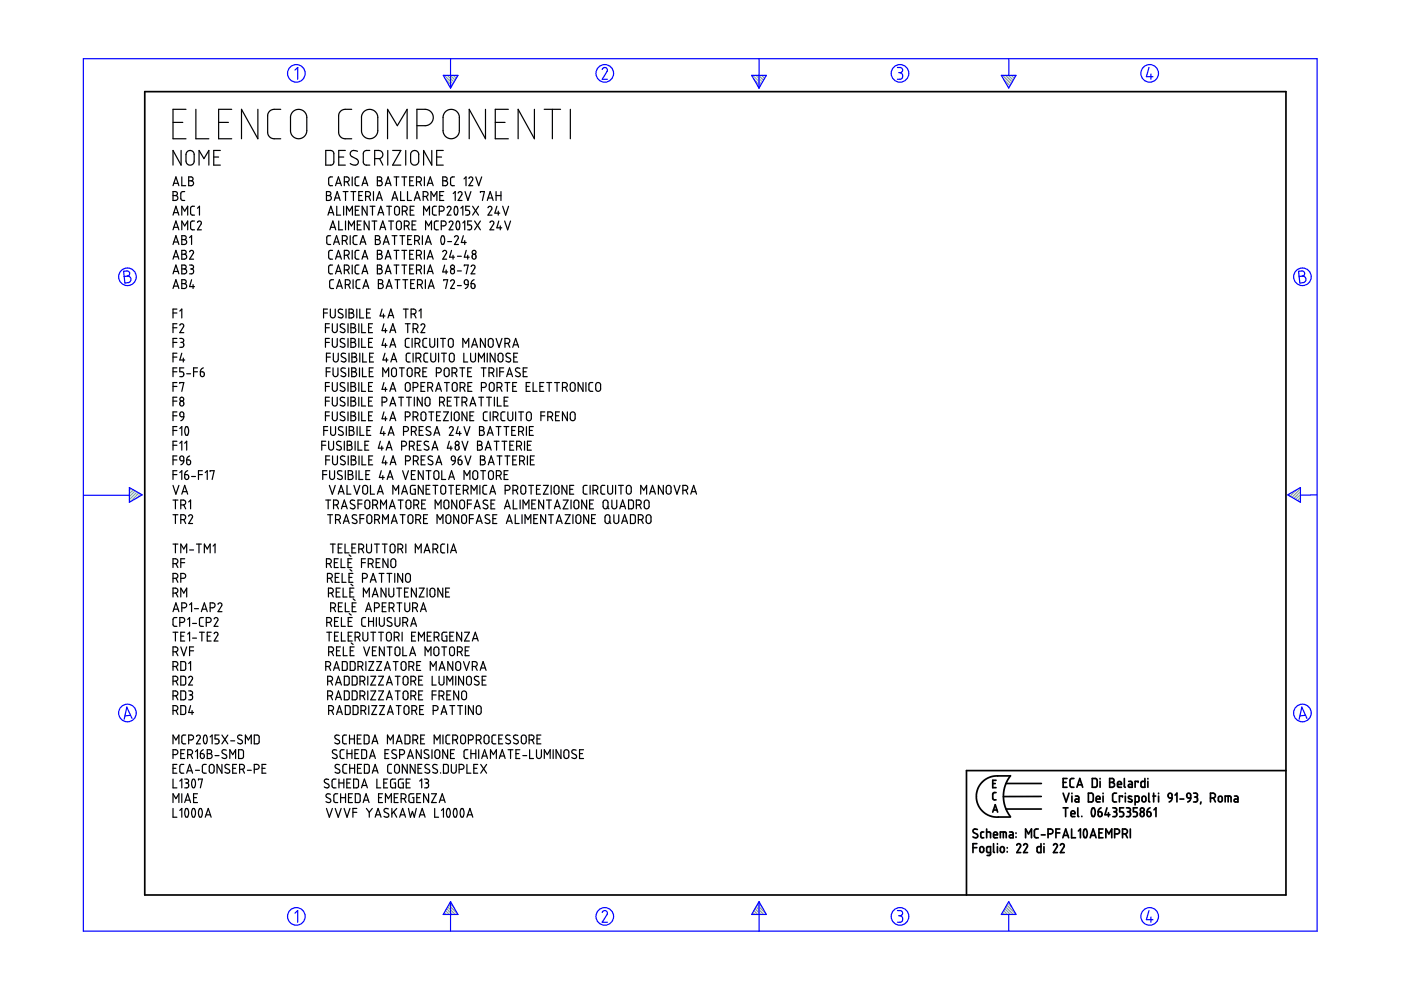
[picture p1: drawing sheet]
<svg xmlns="http://www.w3.org/2000/svg" width="297mm" height="210mm" viewBox="0 0 297 210" stroke-linecap="round" stroke-linejoin="round" font-family="sans-serif">
<g fill="none" stroke="#6c9" stroke-width=".25">
<path d="M94.2 16l1.8 1.8M94.5 16.8l1.3 1.4M94.8 16l1.5 1.4M95.3 18.3l.3 .3M95.5 16l1 1M96.1 16l.6 .6M96.7 16l.3 .2M159.6 16l1.8 1.8M159.9 16.8l1.3 1.4M160.3 16l1.4 1.4M160.7 18.3l.3 .3M160.9 16l1 1"/>
<path d="M161.5 16l.6 .6M162.1 16l.2 .2M212.6 16l1.8 1.8M212.8 16.8l1.3 1.4M213.2 16l1.4 1.4M213.7 18.3l.2 .3M213.8 16l1 1M214.4 16l.7 .6M215.1 16l.2 .2M27.5 103.4h-.1M27.9 103.6l-.5 .4M28.3 103.8l-.9 .9"/>
<path d="M28.7 104.1l-1.3 1.2M29 104.3l-1.6 1.6M29.4 104.5l-1.8 1.9M29.8 104.8l-.8 .8M273.4 104.7l-.3 .3M274.9 103.9l-1.4 1.3M275.7 103.6l-1.8 1.9M275.7 106.1l-.2 .3M275.7 105.5l-.6 .6M275.7 104.9l-1 1M275.7 104.2l-1.4 1.5M94 193.8v.1"/>
<path d="M94.2 193.5l.4 .4M94.4 193.1l.9 .8M94.7 192.7l1.2 1.2M94.9 192.3l1.6 1.6M95.1 191.9l1.9 1.9M95.4 191.5l.8 .8M159.4 193.8v.1M159.6 193.5l.4 .4M159.9 193.1l.8 .8M160.1 192.7l1.2 1.2M160.3 192.3l1.6 1.6M160.5 191.9l1.9 1.9"/>
<path d="M160.8 191.5l.8 .8M212.3 193.8v.1M212.6 193.5l.4 .4M212.8 193.1l.8 .8M213 192.7l1.2 1.2M213.2 192.3l1.6 1.6M213.5 191.9l1.8 1.9M213.7 191.5l.8 .8"/>
</g>
<g fill="none" stroke="#00f" stroke-width=".25">
<path d="M17.7 12.4h261.6v185h-261.6zM62.5 14.9l.6-.6v2.5M94 16h3.1l-1.6 2.7zM95.5 12.4v6.3M127.7 14.7l.5-.4 .5 .3v.5l-1 1.7h1.1M159.4 16h3.1l-1.6 2.7zM160.9 12.4v6.3M190.3 14.3h.7l.3 .3v.6l-.5 .2M190.5 15.4h.3M190.8 15.4l.5 .3v.7l-.3 .4h-.7M212.3 16h3.1l-1.5 2.7zM213.9 12.5v3.5"/>
<path d="M243.6 14.3l-.5 2h1.4M244 15.7v1.1M26.2 57.5l.9-.1 .3 .3 .1 .5-.5 .3 .5 .2 .3 .4-.1 .3-.3 .5-.9 .1zM27 58.5l-.7 .1M275.3 57.5l.9-.1 .3 .3 .1 .5-.5 .3 .5 .2 .3 .4-.1 .4-.2 .3-1 .2zM276.1 58.5l-.7 .1M17.8 105h9.6M27.4 103.4l2.7 1.5-2.7 1.6zM273 104.9l2.7-1.5v3.1zM279.3 104.9l-3.6 .1M27.7 151.7l-1.2 .1M28 152.3l-1.1-2.4-.6 2.6"/>
<path d="M276.8 151.7l-1.2 .1M277.1 152.3l-1.1-2.4-.6 2.6M62.5 193.6l.6-.5v2.4M95.5 191.2v6.2M95.5 191.2l1.6 2.7h-3.1zM127.7 193.5l.1-.3 .5-.1 .5 .4-.1 .4-1 1.6h1.1M160.9 191.2v6.2M160.9 191.2l1.6 2.7h-3.1zM190.3 193.1h.6l.4 .2v.5l-.5 .4M190.5 194.2h.3M190.8 194.2l.5 .3v.7l-.4 .3h-.6M213.9 191.2l1.5 2.7h-3.1z"/>
<path d="M213.9 193.9v3.5M243.6 193.1l-.5 1.9h1.4M244 194.4v1.1"/>
<circle cx="62.8" cy="15.6" r="1.87"/>
<circle cx="128.2" cy="15.6" r="1.87"/>
<circle cx="190.8" cy="15.6" r="1.87"/>
<circle cx="243.8" cy="15.6" r="1.87"/>
<circle cx="27" cy="58.7" r="1.87"/>
<circle cx="276.1" cy="58.7" r="1.87"/>
<circle cx="27" cy="151.2" r="1.87"/>
<circle cx="276.1" cy="151.2" r="1.87"/>
<circle cx="62.8" cy="194.3" r="1.87"/>
<circle cx="128.2" cy="194.3" r="1.87"/>
<circle cx="190.8" cy="194.3" r="1.87"/>
<circle cx="243.8" cy="194.3" r="1.87"/>
</g>
<g fill="none" stroke="#000" stroke-width=".36">
<path d="M30.7 19.4h241.9v170.4h-241.9zM206.3 179.7h.8M207.1 178.9h-.8v1.9M207.2 175.9l-.6-.1-.3 .5 1 .7v.4l-.3 .2-.7-.2M207.9 179.6l.4-.1 .3 .3v.7l-.3 .2h-.3l-.2-.2zM208.6 176.4h-.4l-.3 .2 .1 .9 .2 .1h.4M209.2 176.4l.8 .1v1.1M209.2 175.8v1.8M210.5 166.1h.5M210.5 172.2l.5-1.6 .5 1.6M210.6 171.7h.8M210.7 177h.8l-.2-.5-.4-.1-.2 .2v.8l.1 .2h.7"/>
<path d="M210.7 178.9v1.7l.1 .2M211.2 168h-.4l-.3 .3v1.1l.7 .2M211.2 165.4h-.7v1.6h.7M211.5 178.9v.1M211.5 179.5v1.3M212.1 177.6v-1.2h1.1l.1 .2v1M212.2 179.6l.4-.1 .3 .3v.7l-.3 .2h-.3l-.2-.2zM212.7 176.4v1.2M213.3 166.1h7.5M213.3 171.5h7.5M213.6 179.7v.1M214.1 176.4h.5l.2 .3v.9h-.5a.31 .31 0 0 1-.3-.3 .31 .31 0 0 1 .3-.3h.5"/>
<path d="M214.2 164.5h-3.5l-.9 .3-.9 .5-.7 .6-.7 .9-.4 1-.1 1.1 .1 1.1 .4 .9 .7 1 .8 .6 .8 .5 .9 .2h3.5M214.2 164.5l-1 1.7-.5 2.2 .1 1.3 .3 1.3 1.1 2.1M215.4 176.6v.1M215.4 177.4v.1M215.6 179.2l.4-.3 .4 .4-.8 1.5h.8M217 179.2l.4-.3 .4 .2v.4l-.8 1.3h.8M217.4 177.6v-1.8l.7 1 .6-1v1.8M220.1 175.8h-.5l-.3 .3 .1 1.3 .1 .2h.6M220.7 178.9v1.9l-.7-.1-.1-1 .2-.2h.6M220.8 168.9h-8.1M220.8 177h.8M221.3 178.9v.1"/>
<path d="M221.3 179.5v1.3M222.2 176.8l.9-.1 .1-.3v-.4l-.4-.2h-.6v1.8M223.4 179.2l.4-.3 .4 .4-.8 1.5h.8M223.9 176.6h.8M224.7 175.8h-.8v1.8M224.8 179.2l.4-.3 .4 .2v.4l-.8 1.3h.8M225.3 177.6l.7-1.8 .6 1.8M225.4 165.9h.6M225.4 168.2l.6 1.8 .7-1.8M225.4 171.3h1M225.5 177.1h.9M225.9 171.3v1.8"/>
<path d="M226.2 165.1h-.8v1.8h.8M227.1 172.5h.8l-.1-.5-.4-.1-.3 .2v.8l.2 .2h.6M227.2 175.8v1.8h.8M227.3 168.2v.1M227.3 168.8v1.2M227.7 165.1h-.6l-.2 .3v1.4l.3 .1h.5M228 168.8h.5l.2 .2v1h-.5a.31 .31 0 0 1-.3-.3 .31 .31 0 0 1 .3-.3h.5M228.3 166.9l.6-1.8 .7 1.8M228.5 166.4h.9M228.5 171.3v1.7l.2 .1M228.6 176.2l.5-.4v1.8M229.4 173.1h.1"/>
<path d="M229.9 175.9a.56 .56 0 0 1 .6 .7l-.1 .7a.36 .36 0 0 1-.4 .3 .36 .36 0 0 1-.3-.5v-.7zM230.8 168.2h.7l.3 .3v1.2l-.3 .3h-.7zM231.1 177.6l.7-1.8 .6 1.8M231.3 177.1h.9M231.6 165.1h.7l.3 .2v1.3l-.2 .3h-.8zM231.6 171.4a.53 .53 0 0 1 .5 .2 .53 .53 0 0 1 .1 .5l-.1 .7a.34 .34 0 0 1-.4 .3 .34 .34 0 0 1-.3-.4v-.6zM232.4 169.4h.8v-.3l-.2-.3-.5 .1-.1 .9 .2 .2h.6M232.8 172.1h.6l.2 .2 .1 .5-.2 .3h-.3l-.3-.1zM233 176.6h.6M233.2 165.1v.1M233.2 165.7v1.2M233.4 171.3l-.4 .3-.2 .5"/>
<path d="M233.8 175.8h-.8v1.8h.8M233.9 168.2v.1M233.9 168.8v1.2M234.5 177.6v-1.8l.6 1 .6-1v1.8M234.7 171.3l-.4 1.4h1M235 172.3v.8M235.3 165.1h.6l.3 .3-.1 .4-.3 .1 .4 .1 .1 .3-.1 .4-.3 .2h-.6zM235.3 165.9h.5M235.9 171.3h.7l.1 .2 .1 .3-.4 .3M236.2 172.1h.2M236.3 176.8l.9-.1 .2-.3-.1-.4-.4-.2h-.6v1.8M236.4 172.1l.3 .2 .1 .5-.3 .3h-.6"/>
<path d="M236.7 168.2h-.5l-.3 .3v1.3l.3 .2h.5M236.9 166.3h.9l-.2-.5-.3-.1-.3 .1-.1 .9 .2 .2h.7M238 169v-.2h-.7v1.2M238 176.8l.9-.1 .1-.4-.1-.4-.9-.1v1.8M238.2 171.3h-.8v.8h.6l.2 .4-.1 .6h-.7M238.4 165.1v1.7l.2 .1M238.6 168.2v.1M238.6 168.8v1.2M238.6 176.8l.4 .8M238.8 171.3h.5l.3 .2v.4l-.3 .2M239.1 172.1h.2M239.3 172.1l.4 .3-.1 .5-.2 .2h-.6"/>
<path d="M239.3 165.7h.5l.3 .2v1h-.6a.31 .31 0 0 1-.3-.3 .31 .31 0 0 1 .3-.3h.6M239.6 175.8v1.8M239.9 168.9l-.2-.1a.29 .29 0 0 0-.4 .1 .29 .29 0 0 0 .1 .4l.5 .2a.33 .33 0 0 1 0 .5 .33 .33 0 0 1-.5 0l-.2-.1M240.7 170l.7-.1 .1-.9-.2-.2h-.6v1.9M241.1 171.3h-.8v.8h.6l.2 .3-.1 .7h-.7M241.3 165.9v-.2h-.6v1.2M241.9 172.3l.2-.2 .4 .2 .1 .5-.1 .2-.4 .1-.2-.1zM242.2 169l.2-.2 .4 .1 .2 .8-.2 .2-.4 .1-.3-.2zM242.7 165.1v1.8h-.6l-.2-.2 .1-.9 .2-.1h.5M243.2 172.1l.7 .2v.7l-.4 .1-.2-.1zM243.4 165.1v.1M243.4 165.7v1.2"/>
<path d="M243.6 168.2v1.6l.2 .2M243.8 171.3l-.4 .3-.2 .5M244.4 168.8h.6M244.6 168.2v1.8M244.7 171.7l.4-.4v1.8M245.6 168.2v.1M245.6 168.8v1.2M247.7 168.4l.3-.2 .4 .1 .1 .9-.7-.1zM248.5 169.2l-.2 .5-.4 .3M249.1 168.6l.4-.4v1.8M250.2 169.4h.8M251.7 168.3l.3-.1 .3 .1 .2 .9h-.6l-.2-.2z"/>
<path d="M252.5 169.2l-.2 .5-.5 .3M253.1 168.2l.7 .1 .1 .4-.4 .3M253.3 169h.2M253.5 169l.4 .2v.5l-.2 .3h-.6M254.6 170l-.1 .5M256.6 169.2l.9-.1 .2-.3-.1-.4-.4-.2h-.6v1.8M257.3 169.2l.4 .8M258.4 169l.2-.2 .4 .1 .1 .8-.1 .2-.4 .1-.3-.2zM259.8 170v-1.2l1.1 .1 .1 1.1M260.4 168.8v1.2M261.7 168.8h.6l.2 .3v.9h-.6a.31 .31 0 0 1-.3-.3 .31 .31 0 0 1 .3-.3h.6M272.6 163.4h-67.7v26.4"/>
<path d="M210 180.8h-.5l-.3-.2 .1-1 .7-.1v1.7l-.7 .2M213.6 180.6v.1"/>
<circle cx="242.2" cy="171.7" r=".42"/>
</g>
<g fill="none" stroke="#000" stroke-width=".25">
<path d="M36.7 26h2.1M36.7 39.4l.6-1.9 .6 1.9M36.9 38.9h.8M38.4 31.9v3.1l-1.7-3.1v3.1M38.5 37.5v1.9h.9M39.4 23.2h-2.7v6.2h2.7M39.7 32.2l.3-.2 .5-.1 .3 .2 .3 .4 .1 1.8-.5 .6-.7 .1-.5-.5-.1-1.7zM40 37.5h.6l.3 .2v.5l-.4 .1 .5 .4v.4l-.2 .2-.8 .1zM40 38.3h.5M41.5 23.2v6.2h2.8M42.2 35v-3.1l1 1.7 1.1-1.7v3.1M45.3 33.3h1.1"/>
<path d="M46.4 26h2M46.7 31.9h-1.4v3.1h1.4M49.1 23.2h-2.7v6.2h2.7M54.7 23.2v6.2l-3.5-6.2v6.2M59.5 23.2l-1.9 .1-.6 .4-.3 .7v3.8l.2 .6 .9 .6h1.7M62 23.8l.8-.5 1-.1 .9 .6 .3 .7v3.5l-.4 .8-.7 .5-.7 .1-.7-.2-.4-.3-.4-.7-.1-3.5zM69.1 31.9h1.2l.4 .4 .1 2.2-.4 .5h-1.3zM70.5 37.5h-.5l-.3 .4v1.2l.2 .2 .6 .1M71.1 39.4l.7-1.9 .6 1.9M71.3 38.9h.9M71.8 33.3h1.1M73 38.5l.9-.1 .1-.3-.1-.4-.9-.2v1.9"/>
<path d="M73.2 31.9h-1.4v3.1h1.4M73.6 38.5l.4 .9M74.6 23.2l-2 .1-.5 .4-.3 .7v3.8l.2 .5 .3 .4 .5 .3h1.8M74.7 37.5v1.9M75.8 32.1l-.6-.2-.5 .1-.4 .3v.4l.3 .5 1.2 .6 .2 .5-.1 .3-.4 .4-.8-.1-.4-.2M76.1 37.5h-.5l-.3 .4v1.3l.2 .1 .6 .1M76.8 39.4l.6-1.9 .6 1.9M76.9 38.9h.9M77 23.8l.8-.5 .8-.1 .8 .3 .6 .8 .1 3.8-.4 .7-.8 .5-.6 .1-.6-.1-.7-.5-.3-.5-.1-3.6zM78.4 31.9l-1 .1-.4 .5 .1 2.1 .4 .4h.9M79.4 33.6h1l.6-.3 .2-.6-.3-.6-.6-.2h-.9v3.1M80 37.5h.6l.3 .3v.4l-.4 .1 .4 .2 .1 .2v.5l-.3 .2h-.7z"/>
<path d="M80 38.3h.5M80.5 33.6l.7 1.4M81.7 39.4l.6-1.9 .6 1.9M81.9 38.9h.8M82.2 29.4v-6.2l2 3.4 2.1-3.4v6.2M82.2 31.9v3.1M83.2 31.9h1.8l-1.8 3.1h1.8M83.5 37.5h1.1M84.1 37.5v1.9M85.2 37.5h1M85.7 37.5v1.9M86 31.9v3.1"/>
<path d="M86.9 38.3h.6M87.3 32.1l.5-.2h.4l.6 .6v1.8l-.2 .4-.4 .3-.7-.1-.4-.5v-1.8zM87.7 37.5h-.8v1.9h.8M88.3 38.5l.9-.1 .1-.2v-.5l-.4-.2h-.6v1.9M88.4 26.6h2l1.1-.6 .3-.5 .1-.7-.2-.7-.5-.5-.8-.4h-2v6.2M88.9 38.5l.4 .9M90 37.5v1.9M90.6 39.4l.6-1.9 .6 1.9M90.8 38.9h.9M91.5 31.9v3.1l-1.7-3.1v3.1M92.6 33.3h1M93.9 37.5h.6l.3 .3-.1 .4-.3 .1 .3 .2 .2 .3-.3 .5-.7 .1z"/>
<path d="M93.9 38.3h.5M94 31.9h-1.4v3.1h1.4M94.4 23.8l.8-.6h.9l.8 .5 .4 .7 .1 3.6-.4 .8-.7 .5-.7 .1-.6-.1-.7-.5-.3-.5-.1-3.6zM96.4 37.5h-.6l-.3 .4 .1 1.2 .2 .2 .6 .1M98.4 37.9l.4-.4v1.9M99.4 37.8l.4-.3 .4 .2v.4l-.8 1.3h.8M100.9 37.5l.6 1.9 .6-1.9M102.9 23.2v6.2l-3.4-6.2v6.2M105 26h2.1M107.8 23.2h-2.8v6.2h2.8M113.3 23.2v6.2l-3.4-6.2v6.2M115.4 23.2h3.5"/>
<path d="M117.1 23.2v6.2M120.9 23.2v6.2M36.7 40.6h.6l.3 .3-.1 .4-.3 .2 .3 .1 .2 .2v.4l-.3 .3h-.7zM36.7 41.5h.5M36.7 45.6l.6-1.9 .6 1.9M36.7 48.7l.6-1.8 .6 1.8M36.7 51.8l.6-1.8 .6 1.8M36.7 54.9l.6-1.8 .6 1.8M36.7 58.1l.6-1.9 .6 1.9M36.9 45.1h.8M36.9 48.2h.8M36.9 51.3h.8"/>
<path d="M36.9 54.4h.8M36.9 57.6h.8M38.5 50h.7l.3 .2-.1 .5-.3 .1 .3 .1 .2 .3-.1 .4-.3 .2h-.7zM38.5 53.1h.7l.3 .2-.1 .5-.3 .1 .3 .1 .2 .4-.1 .3-.3 .2h-.7zM38.5 56.2h.7l.3 .3-.1 .4-.3 .1 .3 .2 .2 .3-.1 .3-.3 .2-.7 .1zM38.5 59.3h.7l.3 .3-.1 .4-.3 .1 .3 .2 .2 .4-.4 .5h-.7zM38.5 45.6v-1.9l.7 1.1 .6-1.1v1.9M38.5 48.7v-1.8l.7 1 .6-1v1.8M38.5 50.8h.6M38.5 53.9h.6M38.5 57h.6M39.2 40.6h-.6l-.3 .4 .1 1.3 .2 .2h.6"/>
<path d="M40.2 53.4l.2-.3h.3l.3 .4-.8 1.4h.8M40.2 56.2h.5l.3 .2v.4l-.4 .2M40.2 50.4l.4-.4v1.8M40.4 57h.2M40.6 57l.4 .3v.5l-.2 .2-.6 .1M40.6 59.3l-.4 1.5h1M41.2 43.7l-.5 .1-.3 .3 .1 1.3 .2 .2h.5M41.2 46.9h-.5l-.3 .3 .1 1.3 .2 .2h.5M41.9 47.2l.3-.3 .4 .1 .1 .5-.8 1.2h.8M41.9 44.2l.4-.5v1.9M69.2 40.6h.6l.3 .3v.4l-.4 .2 .3 .1 .3 .3-.1 .4-.3 .2h-.7zM69.2 41.5h.5"/>
<path d="M69.5 45.6l.6-1.9 .7 1.9M69.7 45.1h.9M69.9 48.7l.7-1.8 .6 1.8M70.1 50h-.6l-.2 .3v1.4l.8 .1M70.1 48.2h.9M70.5 53.1h-.6l-.2 .3 .1 1.4 .7 .1M70.5 56.2h-.6l-.2 .4 .1 1.3 .2 .2h.5M70.7 59.3l-.6 .1-.2 .3v1.3l.3 .2h.5M70.7 51.8l.7-1.8 .6 1.8M70.9 42.5l.6-1.9 .6 1.9M70.9 51.3h.9M71.1 42h.8"/>
<path d="M71.1 54.9l.7-1.8 .6 1.8M71.1 58.1l.7-1.9 .6 1.9M71.3 54.4h.9M71.3 57.6h.9M71.4 43.7v1.9h.8M71.8 46.9v1.8h.8M72.6 51l.8-.1 .2-.3-.1-.5-.3-.1h-.6v1.8M72.7 40.6h1.1M72.9 43.7v1.9M73 54.1h.7l.2-.2 .1-.4-.2-.3-.8-.1v1.8M73 57.2h.6l.3-.2 .1-.4-.2-.3-.8-.1v1.9M73.2 51l.4 .8"/>
<path d="M73.3 40.6v1.9M73.3 46.9v1.8M73.5 45.6v-1.9l.6 1.1 .6-1.1v1.9M73.6 54.1l.4 .8M73.6 57.2l.4 .9M73.9 48.7v-1.8l.6 1 .6-1v1.8M74.3 50v1.8M74.4 40.6h1M74.7 53.1v1.8M74.7 56.2v1.9M74.9 59.3v1.9M74.9 40.6v1.9"/>
<path d="M75.3 44.6h.7M75.7 50h-.6l-.2 .4 .1 1.3 .7 .1M75.8 47.7h.6M76.1 41.5h.6M76.1 53.1h-.6l-.2 .3v1.3l.3 .2h.5M76.1 56.2h-.6l-.2 .4v1.2l.3 .3h.5M76.2 43.7h-.9v1.9h.9M76.3 59.3h-.5l-.3 .3 .1 1.4 .2 .2h.5M76.3 51.8l.6-1.8 .7 1.8M76.5 51.3h.9M76.6 46.9h-.8v1.8h.8M76.8 54.9l.6-1.8 .6 1.8"/>
<path d="M76.8 58.1l.6-1.9 .6 1.9M76.9 40.6h-.8v1.9h.8M76.9 54.4h.9M76.9 57.6h.9M77.5 41.7l.9-.2 .1-.2v-.5l-.4-.2h-.6v1.9M77.8 43.7v1.9l-1-1.9v1.9M78.1 41.7l.4 .8M78.3 46.9v1.8l-1.1-1.8v1.8M78.5 43.7h1M78.9 46.9h1M79 43.7v1.9M79.2 40.6v1.9"/>
<path d="M79.4 46.9v1.8M79.6 50h.6l.3 .3v.3l-.4 .2 .3 .1 .2 .3v.3l-.3 .3h-.7zM79.6 50.8h.5M79.8 42.5l.6-1.9 .6 1.9M80 42h.9M80 53.1h.7l.2 .3-.1 .4-.3 .1 .3 .1 .2 .3v.4l-.3 .2h-.7zM80 56.2h.7l.2 .3-.1 .4-.3 .1 .4 .2 .1 .2v.4l-.3 .2-.7 .1zM80 53.9h.5M80 57h.5M80.1 45.6l.6-1.9 .7 1.9M80.2 59.3h.7l.2 .3v.4l-.4 .1 .4 .2 .2 .4-.4 .5h-.7zM80.3 45.1h.9"/>
<path d="M80.5 48.7l.7-1.8 .6 1.8M80.7 48.2h.9M81.3 51.8l.6-1.8 .6 1.8M81.4 51.3h.9M81.7 54.9l.6-1.8 .6 1.8M81.7 58.1l.6-1.9 .6 1.9M81.9 54.4h.8M81.9 57.6h.8M82 43.7h1M82.4 46.9h1M82.5 43.7v1.9M82.9 46.9v1.8"/>
<path d="M83.1 42.5l.6-1.9 .6 1.9M83.1 50h1.1M83.2 42h.9M83.5 53.1h1.1M83.5 56.2h1.1M83.7 50v1.8M83.8 43.9l.4-.2 .4 .3 .1 1.1-.4 .5h-.4l-.2-.4zM83.8 59.3h1M84.1 53.1v1.8M84.1 56.2v1.9M84.2 47l.5-.1 .4 .3v1.1l-.4 .4h-.3l-.3-.3v-1.1zM84.3 59.3v1.9"/>
<path d="M84.8 50h1M84.9 40.6v1.9h.9M85.2 53.1h1M85.2 56.2h1M85.3 44.8l.9-.2 .1-.4-.1-.3-.9-.2v1.9M85.3 50v1.8M85.4 59.3h1M85.7 47.9h.7l.3-.2 .1-.4-.2-.3-.9-.1v1.8M85.7 53.1v1.8M85.7 56.2v1.9M85.9 44.8l.4 .8M85.9 59.3v1.9"/>
<path d="M86.3 47.9l.5 .8M86.4 40.6v1.9h.8M86.4 50.8h.7M86.9 53.9h.6M86.9 57h.6M87 44.6h.6M87.3 50h-.9v1.8h.9M87.4 47.7h.6M87.7 53.1h-.8v1.8h.8M87.7 56.2h-.8v1.9h.8M87.8 43.7h-.8v1.9h.8M87.8 42.5l.7-1.9 .6 1.9"/>
<path d="M87.9 51h.6l.4-.2v-.4l-.1-.3-.9-.1v1.8M87.9 59.3h-.8v1.9h.8M88 42h.9M88.2 46.9h-.8v1.8h.8M88.3 54.1h.7l.2-.2 .1-.4-.1-.3-.9-.1v1.8M88.3 57.2h.6l.3-.2 .1-.4-.2-.3-.8-.1v1.9M88.5 51l.4 .8M88.9 54.1l.4 .8M88.9 57.2l.4 .9M89.6 50v1.8M89.7 41.7l.9-.2 .2-.3-.1-.4-.4-.2h-.6v1.9M89.8 45.6v-1.9l.6 1.1 .7-1.1v1.9"/>
<path d="M90 53.1v1.8M90 56.2v1.9M90.2 59.3v1.9M90.2 51.8l.6-1.8 .6 1.8M90.2 48.7v-1.8l.7 1 .6-1v1.8M90.3 41.7l.5 .8M90.4 51.3h.8M90.6 54.9l.6-1.8 .6 1.8M90.6 58.1l.6-1.9 .6 1.9M90.8 54.4h.9M90.8 57.6h.9M91.4 42.5v-1.9l.6 1.1 .6-1.1v1.9"/>
<path d="M92.5 43.7l-.5 .1-.3 .2v1.4l.3 .2h.5M92.9 46.9h-.5l-.3 .3 .1 1.3 .2 .2h.5M93.1 44.8l.9-.2 .2-.2-.1-.5-.3-.1-.7-.1v1.9M93.2 41.5h.7M93.6 47.9h.6l.3-.2 .1-.4-.2-.4h-.8v1.8M93.7 50.1a.55 .55 0 0 1 .6 .7l-.2 .8a.34 .34 0 0 1-.4 .2 .34 .34 0 0 1-.2-.4v-.6zM93.9 53.4l.3-.3 .4 .2 .1 .3-.8 1.3h.8M94.1 40.6h-.9v1.9h.9M94.1 59.5v-.2h.8l-.4 1.9M94.3 56.2l-.4 1.5h1M94.6 57.2v.9M94.8 44l.4-.3 .3 .2 .1 .3-.8 1.4h.8"/>
<path d="M94.9 51.2h.8M95.2 47.2l.2-.3h.3l.4 .3-.9 1.5h.9M95.5 59.6l.4-.3 .4 .2v.4l-.8 1.3h.9M95.6 57.2l.4-.2 .3 .2-.1 .8h-.5l-.2-.3zM95.7 53.1l-.4 1.4h1.1M96.1 54.1v.8M96.1 41l.4-.4v1.9M96.4 50.3l.2-.3h.3l.3 .4-.8 1.4h.8M96.5 43.8l.2-.1 .3 .4v1.1a.36 .36 0 0 1-.4 .4 .36 .36 0 0 1-.3-.5v-.7zM96.9 46.9a.58 .58 0 0 1 .6 .9l-.1 .6a.34 .34 0 0 1-.4 .3 .34 .34 0 0 1-.3-.5v-.6zM97 54.3h.8M97 57.4h.8"/>
<path d="M97.1 40.9l.4-.3 .4 .3v.3l-.8 1.3h.9M97.7 44.2l.4-.5v1.9M98.1 47.3l.4-.4v1.8M98.2 50l-.4 1.4h1M98.4 56.4v-.2h.9l-.5 1.9M98.5 59.5l.3-.2 .3 .1 .2 .9-.8-.1zM98.5 51v.8M98.6 40.6l.6 1.9 .6-1.9M98.8 53.1l-.4 1.4h1.1M99.2 54.1v.8M99.6 43.7h-.9v.9h.6l.3 .3-.2 .6-.7 .1M99.9 56.5l.3-.3 .4 .2 .1 .4-.8 1.3h.8"/>
<path d="M100 46.9h-.8v.8h.5l.3 .3-.1 .6-.7 .1M100.2 43.7l1.3 1.9M100.2 54l.4-.1 .3 .3v.5l-.2 .2-.6-.2v-.4zM100.5 59.3l-.5 .3-.1 .5M100.6 46.9l1.3 1.8M101.5 43.7l-1.3 1.9M101.9 40.8v-.2h.8l-.4 1.9M101.9 46.9l-1.3 1.8M103.3 42.5l.6-1.9 .7 1.9M103.5 44l.4-.3 .4 .4-.8 1.5h.8M103.5 42h.9M103.9 47.2l.3-.3 .4 .1 .1 .5-.8 1.2h.8"/>
<path d="M105.2 41.5h1M105.2 40.6v1.9M105.3 43.7l-.4 1.5h1.1M105.6 44.8v.8M105.7 46.9l-.4 1.4h1.1M106.1 47.9v.8M106.2 40.6v1.9M106.6 43.7l.6 1.9 .6-1.9M107 46.9l.6 1.8 .6-1.8M36.7 61.2l.6-1.9 .6 1.9M36.7 66.4h.8M36.7 69.5h.8"/>
<path d="M36.7 72.6h.8M36.7 75.7h.8M36.7 78.8h.8M36.9 60.7h.8M37.5 65.5h-.8v1.9M37.5 68.6h-.8v1.9M37.5 71.8h-.8v1.8M37.5 74.9h-.8v1.9M37.5 78h-.8v1.9M38.1 69l.5-.4 .4 .4-.9 1.5h.9M38.1 71.8h.6l.2 .2v.4l-.4 .2M38.1 66l.4-.5v1.9"/>
<path d="M38.3 72.6h.2M38.5 72.6l.4 .3v.5l-.2 .2h-.6M38.5 60.1h.6M38.5 74.9l-.4 1.4h1.1M38.9 75.9v.9M39 78h-.9v.8h.6l.3 .4-.2 .6-.7 .1M39.6 79.2h.8M40.9 60.3v.9M41 78.8h.9M41.9 78h-.9v1.9M42.5 78.8l.7 .2 .1 .4-.2 .4h-.5zM43.1 78l-.5 .4-.1 .4"/>
<path d="M68.6 66.4h.8M69 69.5h.8M69 72.6h.8M69.2 78.8h.8M69.2 75.7h.8M69.4 65.5h-.8v1.9M69.8 68.6h-.8v1.9M69.8 71.8h-.8v1.8M70 78h-.8v1.9M70 65.5l.1 1.6 .4 .3 .6-.3v-1.6M70 74.9h-.8v1.9M70.5 68.6v1.6l.5 .3 .5-.3v-1.6"/>
<path d="M70.5 71.8v1.4l.1 .3 .3 .1 .6-.3v-1.5M70.6 78v1.4l.4 .5 .4-.1 .2-.3v-1.5M70.7 74.9v1.4l.4 .5 .5-.2 .1-.2v-1.5M71.4 61.2l.6-1.9 .6 1.9M71.5 60.7h.9M72.6 65.6h-.6l-.3 .5 1 .7v.3l-.4 .3-.6-.2M73.1 68.7h-.7l-.3 .4 .2 .3 .7 .4 .1 .5-.3 .2-.7-.2M73.1 71.9l-.7-.1-.3 .4 .2 .3 .7 .4 .1 .5-.3 .2-.7-.2M73.2 60.3h.6l.3-.1 .2-.4-.3-.4-.8-.1v1.9M73.2 78.1l-.7-.1-.2 .5 .2 .3 .7 .4 .1 .5-.5 .2-.5-.2M73.3 75l-.7-.1-.3 .5 .2 .2 .8 .5v.5l-.5 .2-.5-.3M73.4 65.5v1.9"/>
<path d="M73.8 68.6v1.9M73.8 71.8v1.8M73.8 60.3l.5 .9M73.9 78v1.9M74 65.5l.6 .1 .3 .2-.1 .4-.3 .2 .5 .3v.4l-.2 .3h-.8zM74 66.4h.5M74 74.9v1.9M74.4 68.6l.6 .1 .3 .3-.1 .4-.3 .1 .3 .1 .2 .3-.3 .6h-.7zM74.4 71.8h.6l.3 .3-.1 .4-.3 .1 .3 .1 .2 .3v.3l-.3 .3h-.7zM74.4 69.5h.5M74.4 72.6h.5M74.6 78h.6l.3 .2-.1 .4-.3 .2 .4 .2 .1 .4-.4 .4-.6 .1z"/>
<path d="M74.6 78.8h.5M74.6 74.9h.6l.3 .3-.1 .4-.3 .1 .3 .1 .2 .3v.4l-.3 .2-.7 .1zM74.6 75.7h.5M75.6 65.5v1.9M76.1 68.6v1.9M76.1 71.8v1.8M76.2 78v1.9M76.3 65.5v1.9h.8M76.3 74.9v1.9M76.7 68.6v1.9h.8M76.7 71.8v1.8h.8M76.9 78v1.9h.8"/>
<path d="M76.9 74.9v1.9h.8M76.9 61.2l.7-1.9 .6 1.9M77.1 60.7h.9M77.7 66.4h.7M78.1 69.5h.7M78.1 72.6h.7M78.3 78.8h.6M78.4 75.7h.6M78.5 65.5h-.8v1.9h.8M79 68.6h-.9v1.9h.9M79 71.8h-.9v1.8h.9M79.1 78h-.8v1.9h.8"/>
<path d="M79.2 74.9h-.8v1.9h.8M80.2 60.1h.5M81 65.5l-.4 1.5h1M81.2 79.9v-1.9l.6 1 .6-1v1.9M81.3 66.6v.8M81.4 68.6l-.4 1.5h1M81.4 71.8l-.4 1.4h1M81.6 74.9l-.4 1.4h1.1M81.7 69.7v.8M81.7 72.8v.8M81.9 61.2l.6-1.9 .6 1.9M81.9 75.9v.9"/>
<path d="M82.1 60.7h.9M82.3 67.4l.6-1.9 .6 1.9M82.4 66.9h.9M82.7 70.5l.6-1.9 .6 1.9M82.7 73.6l.6-1.8 .6 1.8M82.8 70h.9M82.8 73.1h.9M82.9 76.8l.6-1.9 .6 1.9M83 76.2h.9M83.2 78.1l.5-.1 .4 .4v1l-.4 .4h-.3l-.3-.3-.1-1.1zM84.7 78h1M85.2 78v1.9"/>
<path d="M85.5 65.5h1.1M85.9 68.6h1.1M86 65.5v1.9M86.4 68.6v1.9M86.5 78.1l.5-.1 .4 .4v1l-.4 .4h-.3l-.3-.3-.1-1.1zM86.8 71.8h-.6l-.3 .3 .1 1.3 .3 .2h.5M87 74.9h-.6l-.3 .4 .1 1.3 .8 .2M87.1 60.1h.6M87.2 66.6l.9-.2 .1-.2-.1-.5-.3-.2h-.6v1.9M87.4 71.8v1.8M87.6 69.7h.6l.3-.2 .1-.4-.1-.3-.9-.2v1.9M87.6 74.9v1.9"/>
<path d="M87.8 66.6l.4 .8M88 72.8h.6l.4-.2v-.3l-.1-.4-.9-.1v1.8M88 79h.6l.4-.2v-.3l-.1-.4-.9-.1v1.9M88.2 75.9l.8-.1 .3-.4-.2-.3-.3-.2h-.6v1.9M88.2 69.7l.4 .8M88.5 60.3l.9-.1 .2-.3-.1-.4-.4-.2h-.6v1.9M88.6 72.8l.4 .8M88.6 79l.4 .9M88.8 66l.5-.5v1.9M88.8 75.9l.5 .9M89.1 60.3l.5 .9M89.3 69l.4-.4 .4 .4-.8 1.5h.8"/>
<path d="M89.7 78.8h.6M90.5 71.8h-.5l-.3 .3v1.3l.2 .2h.6M90.5 78h-.8v1.9h.8M90.7 74.9h-.6l-.2 .3v1.3l.2 .2 .6 .1M90.8 61.2l.6-1.9 .7 1.9M91 60.7h.9M91.1 71.8v1.4l.1 .3 .4 .1 .3-.1 .2-.2 .1-1.5M91.3 74.9v1.4l.5 .5 .4-.2 .2-.2v-1.5M92.5 79h.6l.4-.2 .1-.4-.3-.3-.8-.1v1.9M92.8 71.8v1.8M93 74.9v1.9M93.4 71.8h1"/>
<path d="M93.6 74.9h1.1M93.9 71.8v1.8M94.1 74.9v1.9M94.3 78.1l.6-.1 .3 .4v1.1l-.4 .3h-.3l-.3-.3v-1zM95.2 71.9l.5-.1 .4 .3v1.1l-.4 .4h-.3l-.3-.3zM95.4 75.1l.5-.2 .4 .3v1.1l-.4 .4h-.4l-.2-.3zM95.8 79h.6l.4-.2 .1-.4-.2-.3-.9-.1v1.9M96.5 79l.4 .9M97 60.6h.8M97.5 78h1M98 78v1.9M98.1 73.6v-1.8l.6 1 .7-1v1.8"/>
<path d="M98.3 74.9v1.9h.9M99.2 78.8h.6M99.3 60.3l-.2 .5-.5 .4M99.8 74.9v1.5l.4 .4 .6-.4v-1.5M99.9 60.1l.7 .2v.8l-.4 .1-.2-.2zM100 78h-.8v1.9h.8M100 73.6l.6-1.8 .6 1.8M100.2 73.1h.9M101.5 76.8v-1.9l.6 1 .6-1v1.9M102 78h1.1M102.5 78v1.9M102.9 71.8v1.8l-1-1.8v1.8"/>
<path d="M103.3 74.9v1.9M103.6 71.9l.6-.1 .3 .3 .1 1.1-.4 .4h-.4l-.3-.3zM103.7 79l.8-.1 .2-.3-.1-.4-.3-.2h-.6v1.9M104.3 79l.4 .9M105 74.9v1.9l-1.1-1.9v1.9M105.2 71.8l.6 1.8 .6-1.8M105.3 78v1.9M105.7 75.1l.6-.2 .3 .3v1.1l-.3 .4h-.4l-.3-.3zM106 78.8h.8M106.8 78h-.8v1.9M107.1 72.8l.8-.2 .2-.3-.2-.4-.8-.1v1.8M107.4 79.9l.6-1.9 .7 1.9"/>
<path d="M107.6 79.3h.9M107.7 72.8l.4 .8M108.2 75l-.7-.1-.2 .4 .1 .3 .8 .5v.5l-.4 .2-.5-.3M108.7 73.6l.6-1.8 .7 1.8M108.9 73.1h.9M108.9 75.7h.6M109.7 74.9h-.8v1.9h.8M110.2 78.1l-.7-.1-.2 .5 .2 .3 .7 .4 .1 .5-.5 .2-.5-.2M110.9 78.8h.7M111.8 78h-.9v1.9h.9M36.7 81.9h.8M36.7 85h.8"/>
<path d="M36.7 88.2h.8M36.7 91.3h.8M36.7 94.4h.8M36.7 97.5h.8M37.5 81.1h-.8v1.9M37.5 84.2h-.8v1.9M37.5 87.3h-.8v1.9M37.5 90.4h-.8v1.9M37.5 93.6h-.8v1.8M37.5 96.7h-.8v1.9M37.5 99.8h-.8v1.9M38.1 90.9l.4-.5v1.9"/>
<path d="M38.1 94l.4-.4v1.8M38.1 81.3v-.2h.9l-.5 1.9M38.2 87.5l.4-.2 .3 .2 .1 .9h-.6l-.2-.2zM38.2 96.8l.3-.1 .4 .1 .1 .9-.8-.1zM39 88.4l-.3 .6-.4 .2M39 97.7l-.2 .6-.5 .3M39.2 94l.4-.4v1.8M39.4 90.6a.56 .56 0 0 1 .6 .7l-.1 .7a.36 .36 0 0 1-.5 .3 .36 .36 0 0 1-.2-.5v-.7zM39.6 97.5h.5l.3 .2v.5l-.2 .3h-.3l-.3-.2zM39.8 99.8l-.5 .4-.1 .4M40.2 96.7l-.4 .3-.2 .5M42.9 99.8h-.8v1.9"/>
<path d="M44.6 100v-.2h.8l-.4 1.9M68.2 94.4h.9M68.6 91.3h.9M69 81.9h.8M69 85h.8M69 88.2h.8M69.1 93.6h-.9v1.8M69.1 97.5h.8M69.3 99.8h-.9v1.9M69.5 90.4h-.9v1.9M69.7 93.6v1.5l.5 .3 .5-.3v-1.5M69.8 81.1h-.8v1.9"/>
<path d="M69.8 84.2h-.8v1.9M69.8 87.3h-.8v1.9M69.9 99.8v1.4l.1 .3 .4 .2 .5-.3v-1.6M69.9 96.7h-.8v1.9M70.1 90.4v1.5l.4 .4h.3l.3-.4v-1.5M70.5 81.1v1.4l.4 .5 .3-.1 .3-.3v-1.5M70.5 84.2v1.5l.4 .4 .3-.1 .3-.3v-1.5M70.5 87.3v1.5l.4 .4h.3l.3-.4v-1.5M70.5 96.7v1.4l.1 .2 .4 .3 .5-.4v-1.5M72.3 93.7l-.7-.1-.2 .5 .9 .7v.5l-.4 .1-.5-.2M72.5 99.9l-.7-.1-.3 .4 .2 .3 .8 .4 .1 .5-.4 .3-.7-.2M72.7 90.6l-.6-.1-.3 .4 .1 .3 .8 .4 .1 .5-.3 .2-.7-.2"/>
<path d="M73 93.6v1.8M73.1 81.2l-.7-.1-.3 .5 .2 .3 .8 .4v.5l-.5 .2-.5-.2M73.1 84.3h-.8l-.2 .4 .2 .3 .8 .4v.5l-.5 .2-.5-.2M73.1 87.4l-.6-.1-.4 .5 .2 .3 .8 .4v.5l-.3 .2-.7-.2M73.1 96.8l-.6-.1-.3 .5 .1 .2 .9 .5v.4l-.4 .3-.6-.3M73.2 99.8v1.9M73.4 90.4v1.9M73.6 93.6h.7l.2 .2v.4l-.4 .2 .4 .1 .2 .3-.3 .6h-.8zM73.6 94.4h.5M73.8 81.1v1.9M73.8 84.2v1.9M73.8 87.3v1.9"/>
<path d="M73.8 99.8h.7l.3 .3-.1 .4-.3 .1 .3 .1 .2 .3-.1 .3-.3 .3-.7 .1zM73.8 96.7v1.9M74 90.4l.8 .1 .2 .3-.1 .3-.3 .2 .3 .1 .2 .3-.1 .4-.3 .2h-.7zM74 91.3h.6M74.4 81.1h.7l.2 .3-.1 .4-.3 .1 .3 .1 .2 .3v.4l-.3 .3h-.7zM74.4 84.2h.7l.2 .3-.1 .4-.3 .1 .4 .2 .1 .2v.4l-.3 .3h-.7zM74.4 87.3l.7 .1 .2 .3-.1 .4-.3 .1 .4 .1 .1 .3-.1 .4-.2 .2h-.7zM74.4 81.9h.5M74.4 85h.5M74.4 88.2h.5M74.5 96.7h.6l.3 .2-.1 .4-.3 .2 .3 .1 .2 .4-.1 .3-.2 .2-.7 .1zM74.5 97.5h.5"/>
<path d="M75.3 93.6v1.8M75.5 99.8v1.9M75.7 90.4v1.9M75.9 93.6v1.8h.9M76.1 81.1v1.9M76.1 84.2v1.9M76.1 87.3v1.9M76.1 96.7v1.9M76.1 99.8v1.9h.8M76.3 90.4v1.9h.9M76.7 81.1v1.9h.8M76.7 84.2v1.9h.8"/>
<path d="M76.7 87.3v1.9h.8M76.8 96.7v1.9h.8M77.4 94.4h.6M77.8 91.3h.6M78.1 81.9h.7M78.1 85h.7M78.1 88.2h.7M78.2 93.6h-.8v1.8h.8M78.2 97.5h.6M78.4 99.8h-.8v1.9h.8M78.6 90.4h-.8v1.9h.8M79 81.1h-.9v1.9h.9"/>
<path d="M79 84.2h-.9v1.9h.9M79 87.3h-.9v1.9h.9M79 96.7h-.8v1.9h.8M80.6 93.6l-.4 1.4h1.1M80.8 99.8l-.4 1.4h1.1M80.9 94.6v.8M81 85.3l.9-.2 .1-.3-.1-.4-.3-.2h-.6v1.9M81 90.4l-.4 1.5h1.1M81.4 91.5v.8M81.4 81.1l-.4 1.4h1M81.4 87.3l-.4 1.5h1M81.5 96.7l-.5 1.4h1.1"/>
<path d="M81.7 82.1v.9M81.7 88.4v.8M81.8 97.7v.9M81.9 95.4l.6-1.8 .6 1.8M82.1 94.9h.9M82.3 92.3l.6-1.9 .6 1.9M82.5 91.8h.9M82.7 83l.6-1.9 .6 1.9M82.7 86.1l.6-1.9 .6 1.9M82.7 89.2l.6-1.9 .6 1.9M82.7 98.6l.6-1.9 .6 1.9M82.8 82.5h.9"/>
<path d="M82.8 85.6h.9M82.8 88.7h.9M82.9 98h.9M84.5 84.2h1.1M85 84.2v1.9M85.2 94.6l.8-.2 .2-.3-.2-.4-.8-.1v1.8M85.4 99.8l.6 1.9 .6-1.9M85.6 91.5l.8-.1 .2-.3-.1-.4-.4-.3h-.5v1.9M85.9 88.4l.7-.1 .3-.2 .1-.4-.3-.3-.8-.1v1.9M86 97.7h.6l.3-.2 .1-.4-.1-.3-.9-.1v1.9M86 81.3l.6-.2 .4 .4v1.1l-.5 .4-.4-.1-.2-.3zM86.2 84.2h1"/>
<path d="M86.7 84.2v1.9M86.8 94.6l.9-.2 .1-.2v-.4l-.4-.2h-.6v1.8M87.2 91.5l.9-.1 .2-.3-.2-.5-.9-.2v1.9M87.4 94.6l.4 .8M87.6 82.1h.6l.3-.1 .1-.4-.2-.4-.8-.1v1.9M87.6 88.4h.6l.3-.2 .1-.4-.1-.3-.9-.2v1.9M87.7 97.7l.8-.1 .2-.4-.1-.3-.3-.2h-.6v1.9M87.8 84.2v1.9M87.8 91.5l.5 .8M88.1 99.8h-.9v1.9h.9M88.2 88.4l.4 .8M88.3 97.7l.4 .9"/>
<path d="M88.5 94.4h.6M88.9 91.3h.6M89.3 81.9h.6M89.3 93.6h-.8v1.8h.8M89.3 97.5h.6M89.3 87.5l.6-.2 .4 .4v1.1l-.3 .4-.5-.1-.2-.3zM89.5 84.2v1.9l-1-1.9v1.9M89.7 99.8v1.9l-1-1.9v1.9M89.7 90.4h-.8v1.9h.8M90.1 81.1h-.8v1.9h.8M90.1 96.7h-.8v1.9h.8M90.3 84.4l.5-.2 .4 .4-.1 1.2-.3 .3-.5-.1-.2-.3v-1z"/>
<path d="M90.3 99.8h1.1M90.7 82.1h.6l.3-.1 .1-.5-.2-.3-.8-.1v1.9M90.9 93.7l-.7-.1-.3 .4 .2 .3 .7 .4 .1 .5-.3 .2-.7-.2M90.9 99.8v1.9M90.9 87.3h1M91.3 90.6l-.7-.1-.3 .4 .2 .3 .8 .5 .1 .4-.3 .2-.8-.2M91.3 82.1l.4 .9M91.4 87.3v1.9M91.6 95.4l.6-1.8 .6 1.8M91.7 96.8l-.7-.1-.2 .5 .9 .7 .1 .4-.4 .3-.6-.3M91.8 94.9h.9M92 92.3l.6-1.9 .6 1.9"/>
<path d="M92.1 100l.5-.2 .4 .3v1.2l-.3 .3h-.4l-.3-.3zM92.2 91.8h.9M92.4 83l.6-1.9 .6 1.9M92.4 98.6l.6-1.9 .7 1.9M92.5 82.5h.9M92.6 88.2h.6M92.6 98h.9M93.2 85.3h.6l.3-.2 .1-.4-.2-.4-.8-.1v1.9M93.4 87.3h-.8v1.9h.8M93.7 99.8v1.9h.8M93.8 85.3l.4 .8M94 87.3h1.1l-1.1 1.9h1.1"/>
<path d="M94.2 81.1h1.1M94.7 81.1v1.9M94.8 85h.7M95.3 90.8l.3-.4 .5 .3v.4l-.8 1.2h.8M95.3 93.6l-.5 1.4h1.1M95.6 94.6v.8M95.7 84.2h-.9v1.9h.9M95.7 87.3v1.9M95.8 96.8l.3-.1 .3 .1 .1 .9-.7-.1zM96 81.3l.6-.2 .3 .4v1.1l-.3 .4-.5-.1-.2-.3v-1zM96.3 84.2h1M96.4 87.5l.5-.2 .4 .4v1.1l-.3 .4h-.4l-.3-.3z"/>
<path d="M96.5 97.7l-.1 .5-.5 .4M96.6 94.6l.2-.2 .4 .1 .1 .6-.1 .2-.3 .1-.3-.2zM96.8 84.2v1.9M97.1 97.5l.8 .1 .1 .7-.3 .2h-.3l-.2-.2zM97.1 90.4l-.4 1.5h1.1M97.5 91.5v.8M97.6 82.1l.8-.1 .2-.3-.1-.4-.3-.2h-.6v1.9M97.8 96.7l-.5 .3-.2 .5M98 85.3l.8-.1 .2-.3-.1-.5-.3-.2h-.6v1.9M98 93.6l.6 1.8 .6-1.8M98.2 82.1l.4 .9M98.4 90.4l.6 1.9 .6-1.9"/>
<path d="M98.6 85.3l.4 .8M98.6 96.7l.6 1.9 .6-1.9M99 87.3v1.9l-1-1.9v1.9M99.2 81.9h.6M99.6 86.1l.6-1.9 .7 1.9M99.6 88.2h.6M99.8 85.6h.9M100.1 81.1h-.9v1.9h.9M100.4 100l.5-.2 .4 .4v1l-.4 .4h-.3l-.3-.3-.1-1zM100.5 87.3h-.9v1.9h.9M101.2 93.6h.7l.3 .2-.1 .4-.4 .2 .4 .1 .2 .3-.1 .4-.2 .2h-.8zM101.2 94.4h.5"/>
<path d="M101.5 84.2h1M101.7 90.4l.6 .1 .3 .2-.1 .4-.3 .2 .3 .1 .2 .3-.3 .6h-.7zM101.7 91.3h.5M101.9 96.7h.6l.3 .3v.3l-.4 .2 .3 .1 .2 .3v.3l-.3 .3-.7 .1zM101.9 97.5h.5M101.9 99.8h1.1M102 84.2v1.9M102.1 82.1h.6l.3-.1 .1-.5-.2-.3-.8-.1v1.9M102.4 99.8v1.9M102.9 95.4l.6-1.8 .6 1.8M103.1 94.9h.9M103.2 84.2h1"/>
<path d="M103.3 87.3h-.5l-.3 .4 .1 1.3 .2 .2h.5M103.3 92.3l.6-1.9 .7 1.9M103.5 91.8h.9M103.5 98.6l.6-1.9 .7 1.9M103.7 84.2v1.9M103.7 100l.5-.2 .4 .4v1l-.4 .4h-.3l-.3-.3v-1.1zM103.7 98h.9M103.8 81.3l.6-.2 .3 .3 .1 1.2-.4 .4-.5-.1-.2-.3zM103.9 87.3v1.9M104.6 88.4h.6l.3-.2 .1-.4-.1-.3-.9-.2v1.9M104.8 93.6h1M104.8 84.2v1.9"/>
<path d="M105.2 88.4l.4 .8M105.2 90.4h1M105.3 93.6v1.8M105.4 82.1h.6l.3-.1 .1-.5-.2-.3-.8-.1v1.9M105.4 96.7h1M105.5 84.2v1.9h.8M105.7 90.4v1.9M105.9 96.7v1.9M106 82.1l.4 .9M106.4 93.6h1.1M106.8 90.4h1.1M106.9 85h.6"/>
<path d="M107 93.6v1.8M107.1 87.3h-.5l-.4 .4 .1 1.4 .8 .1M107.1 81.1h1M107.1 96.7h1M107.4 90.4v1.9M107.6 81.1v1.9M107.6 96.7v1.9M107.7 87.3v1.5l.4 .4h.3l.3-.4v-1.5M107.7 84.2h-.8v1.9h.8M107.7 99.8h-.8v1.9h.8M108.1 94.4h.6M108.5 91.3h.6"/>
<path d="M108.7 81.9h.6M108.7 97.5h.6M108.9 93.6h-.8v1.8h.8M109.3 87.3v1.9M109.3 90.4h-.8v1.9h.8M109.5 94.6l.9-.2 .2-.2-.1-.4-.4-.2h-.6v1.8M109.5 81.1h-.8v1.9h.8M109.5 96.7h-.8v1.9h.8M110 91.5l.8-.1 .2-.4-.2-.4-.8-.2v1.9M110 87.3h1M110.2 94.6l.4 .8M110.2 97.7l.8-.1 .2-.4-.1-.3-.3-.2h-.6v1.9"/>
<path d="M110.5 87.3v1.9M110.6 91.5l.4 .8M110.8 97.7l.4 .9M111.2 93.6v1.8M111.6 81.9h.6M111.6 90.4v1.9M111.8 87.5l.4-.2 .4 .4v1.1l-.3 .4h-.3l-.3-.3-.1-1.1zM111.8 94.4h.7M111.8 96.7v1.9M112.2 91.3h.7M112.4 81.1h-.8v1.9h.8M112.5 97.5h.6"/>
<path d="M112.6 93.6h-.8v1.8h.8M113 81.1v1.9h.9M113.1 90.4h-.9v1.9h.9M113.3 96.7h-.8v1.9h.8M114.5 81.9h.6M114.7 88.2h.8M115.3 81.1h-.8v1.9h.8M115.5 87.3h-.8v1.9M115.9 81.1h1.1M116.1 88.4l.7-.1 .3-.2 .1-.4-.3-.3-.8-.1v1.9M116.4 81.1v1.9M116.8 88.4l.4 .8"/>
<path d="M117.6 81.1h1M117.8 88.2h.6M118.1 81.1v1.9M118.6 87.3h-.8v1.9h.8M119.3 82.1l.8-.1 .2-.3-.1-.4-.3-.2h-.6v1.9M119.9 82.1l.4 .9M120.3 87.3v1.9l-1-1.9v1.9M121.1 81.3l.5-.2 .3 .4v1.1l-.3 .4h-.4l-.3-.4v-1zM121.1 87.5l.4-.2 .4 .4v1.1l-.3 .4h-.4l-.3-.3v-1.1zM123.6 81.1v1.9l-1-1.9v1.9M124.2 81.1v1.9M125.7 81.1h-.6l-.2 .3v1.4l.3 .2h.5"/>
<path d="M126.4 81.3l.6-.2 .3 .4v1.1l-.3 .4h-.4l-.3-.4v-1zM36.7 119.5l.8-.1 .2-.4-.1-.3-.3-.2h-.6v1.8M36.7 100.6h.8M36.7 102.9l.6 1.9 .6-1.9M36.7 106h1M36.7 109.1h1M36.7 115.4h1M37.2 106v1.9M37.2 109.1v1.9M37.2 115.4v1.8M37.3 119.5l.4 .8M38.1 100.2l.4-.4v1.9"/>
<path d="M38.3 107.1l.9-.1 .2-.4-.1-.3-.3-.3h-.7v1.9M38.3 110.2h.6l.4-.2 .1-.5-.2-.3-.9-.1v1.9M38.3 117.2v-1.8l.7 1 .6-1v1.8M38.3 119.3h.9M38.5 104.8l.7-1.9 .6 1.9M38.7 104.2h.9M38.9 107l.5 .9M38.9 110.2l.5 .8M39.2 100.6h.5l.2 .2 .1 .5-.2 .3-.3 .1-.2-.2zM39.2 118.5h-.9v1.8M40 109.5a.41 .41 0 0 1 .3-.4 .41 .41 0 0 1 .4 .2l.1 .4-.8 1.3h.8M40 106.4l.4-.4v1.9"/>
<path d="M40.2 116.6h.8M40.6 101h.8M41.7 115.4h1M42.1 100.6h.8M42.2 115.4v1.8M43.3 117.2v-1.8l.6 1 .7-1v1.8M43.5 100.2l.4-.4v1.9M45.2 115.8l.4-.4v1.8M68.4 100.6h.9M69.1 106h1M69.2 119.5l.9-.1 .2-.3-.2-.5-.9-.1v1.8M69.5 109.1h1"/>
<path d="M69.6 106v1.9M69.8 102.9l.7 1.9 .6-1.9M69.8 119.5l.5 .8M70 109.1v1.9M70 115.4h1.1M70.6 115.4v1.8M70.7 107.1l.9-.1 .2-.4-.1-.3-.3-.3h-.7v1.9M70.9 119.3h.6M71.1 110.2l.9-.2 .2-.3-.1-.4-.3-.2h-.7v1.9M71.3 107l.5 .9M71.7 104.8l.6-1.9 .7 1.9M71.7 116.2h.6"/>
<path d="M71.7 118.5h-.8v1.8h.8M71.8 110.2l.4 .8M71.9 104.2h.9M72.3 118.5v1.8h.9M72.4 107.9l.6-1.9 .6 1.9M72.5 115.4h-.8v1.8h.8M72.6 107.4h.8M72.8 111l.6-1.9 .6 1.9M73 110.5h.9M73.2 115.4v1.8h.8M73.6 102.9v1.9h.8M73.8 119.3h.6"/>
<path d="M73.8 100.6h.6M74 117.6l.4 .4M74.6 118.5h-.8v1.8h.8M74.6 116.2h.6M75 102.9l.6 1.9 .7-1.9M75.2 106.1l-.7-.1-.2 .5 .2 .3 .7 .4v.5l-.4 .2-.5-.2M75.4 115.4h-.8v1.8h.8M75.6 109.2h-.7l-.2 .5 .9 .6v.5l-.5 .2-.4-.2M75.9 106.8h.9M76.1 116.4h.7l.2-.3 .1-.4-.2-.3h-.8v1.8M76.3 110h.9M76.6 119.3h.9"/>
<path d="M76.7 116.4l.4 .8M76.8 106h-.9v1.9M77 103.1l.5-.2 .4 .4v1l-.3 .5-.4-.1-.3-.3zM77.2 109.1h-.9v1.9M77.4 106.2l.6-.2 .4 .4v1.1l-.4 .4-.3-.1-.3-.3zM77.5 118.5h-.9v1.8M77.6 100.6h.6M77.7 115.4v1.5l.4 .3h.4l.2-.3 .1-1.5M77.9 109.3l.5-.2 .4 .4v1.1l-.4 .4-.4-.1-.2-.3zM78.1 119.5l.9-.1 .1-.3-.1-.4-.3-.2h-.6v1.8M78.5 102.9v1.9h.9M78.7 119.5l.4 .8"/>
<path d="M79 107.1l.9-.1 .2-.4-.2-.4-.2-.2h-.7v1.9M79.4 115.4h1M79.4 110.2h.7l.3-.2 .1-.5-.2-.3-.9-.1v1.9M79.7 107l.4 .9M79.8 119.3h.6M79.9 115.4v1.8M80 104.8l.6-1.9 .7 1.9M80.1 110.2l.4 .8M80.2 104.2h.9M80.6 118.5h-.8v1.8h.8M80.7 107.9v-1.9l.6 1.1 .6-1.1v1.9M81 115.4h1.1"/>
<path d="M81.1 111v-1.9l.6 1.1 .6-1.1v1.9M81.2 100.8v.9M81.6 115.4v1.8M82.1 101.7l.6-1.9 .6 1.9M82.3 101.1h.9M82.3 118.5v1.8l-1.1-1.8v1.8M82.5 107.9l.7-1.9 .6 1.9M82.7 107.4h.9M82.8 115.5l.5-.1 .4 .3v1.2l-.3 .3-.5-.1-.2-.3zM83 111l.6-1.9 .6 1.9M83 118.6l.6-.1 .3 .3v1.1l-.3 .4h-.4l-.3-.3v-1.1zM83.1 110.5h1"/>
<path d="M83.3 104.8v-1.9l.6 1 .6-1v1.9M84.4 116.4l.8-.1 .2-.3-.1-.5-.9-.1v1.8M84.4 106h1.1M84.8 109.1h1.1M84.9 106v1.9M85 116.4l.4 .8M85.2 104.8l.6-1.9 .6 1.9M85.3 104.2h.9M85.4 109.1v1.9M86 115.4v1.8M86.2 106.2l.5-.2 .4 .4v1l-.3 .5-.5-.1-.2-.3zM86.6 109.3l.5-.2 .4 .4v1.1l-.4 .4-.4-.1-.2-.3z"/>
<path d="M87.2 100.6h.6M87.7 107.1l.7-.1 .3-.1 .1-.5-.2-.3-.9-.1v1.9M88.1 102.9h-.8l-.3 .3v1.2l.3 .4h.8v-1.1h-.4M88.1 117.2v-1.8l.6 1 .6-1v1.8M88.2 110.2h.6l.3-.2 .1-.4-.2-.4-.8-.1v1.9M88.4 107l.4 .9M88.8 110.2l.4 .8M89.4 106.8h.6M89.7 102.9v1.9l-1-1.9v1.9M89.8 110h.6M89.9 117.2l.7-1.8 .6 1.8M90.1 116.7h.9"/>
<path d="M90.2 106h-.8v1.9h.8M90.3 103.7h.7M90.7 109.1h-.9v1.9h.9M91.2 102.9h-.9v1.9h.9M91.8 116.4h.7l.3-.3v-.4l-.2-.3h-.8v1.8M91.8 102.9h1M92.3 107.9v-1.9l.6 1.1 .6-1.1v1.9M92.3 102.9v1.9M92.4 116.4l.4 .8M92.7 111v-1.9l.6 1.1 .6-1.1v1.9M93.6 103.1l.5-.2 .4 .4v1.1l-.4 .4-.4-.1-.2-.3zM94.2 106.2l.5-.2 .4 .4 .1 1.1-.4 .4-.4-.1-.3-.3z"/>
<path d="M94.3 115.4h-.6l-.2 .3v1.3l.3 .2h.5M94.6 109.3l.6-.2 .4 .4v1.1l-.4 .4-.4-.1-.2-.3zM94.9 115.4v1.8M95.1 101.7l.6-1.9 .7 1.9M95.1 102.9h1.1M95.3 101.1h.9M95.5 117.2l.7-1.8 .6 1.8M95.6 102.9v1.9M95.7 116.7h.9M96.8 103.7h.6M96.8 106v1.9l-1-1.9v1.9M97.2 109.1v1.9l-1-1.9v1.9"/>
<path d="M97.5 106.2l.6-.2 .4 .4v1l-.4 .5-.4-.1-.2-.3zM97.6 102.9h-.8v1.9h.8M98 109.3l.5-.2 .4 .4v1.1l-.4 .4-.4-.1-.2-.3zM98.2 103.9h.6l.4-.2 .1-.3-.2-.4-.9-.1v1.9M98.4 101.7v-1.9l.6 1 .6-1v1.9M98.8 103.9l.5 .9M99.1 106.8h.8M99.5 110h.9M99.9 104.8v-1.9l.6 1 .6-1v1.9M99.9 106h-.8v1.9M100.4 109.1h-.9v1.9M100.6 107.9l.6-1.9 .6 1.9"/>
<path d="M100.7 107.4h.9M101 111l.6-1.9 .6 1.9M101.2 110.5h.8M101.7 102.9v1.9M103.2 102.9h-.6l-.2 .3v1.4l.8 .2M103.4 106.1l-.7-.1-.3 .5 .2 .3 .8 .4v.5l-.5 .2-.5-.2M103.8 109.2h-.7l-.3 .4 .2 .3 .8 .4v.5l-.5 .2-.5-.2M103.8 104.8l.7-1.9 .6 1.9M104 104.2h.9M104.1 106.8h.6M104.5 110h.6M104.9 106h-.8v1.9h.8"/>
<path d="M105.2 100.8h.7l.3-.2 .1-.4-.2-.3-.9-.1v1.9M105.3 109.1h-.8v1.9h.8M105.9 100.8l.4 .9M106.9 100.6h.6M107 107.9l.6-1.9 .6 1.9M107.1 103.9h.6l.4-.2v-.3l-.2-.4-.8-.1v1.9M107.1 107.4h.9M107.4 111l.6-1.9 .6 1.9M107.5 110.5h.9M108.8 103.9l.8-.1 .2-.2-.1-.5-.3-.2h-.6v1.9M108.8 106v1.9h.8M109.2 109.1v1.9h.9"/>
<path d="M109.4 103.9l.4 .9M110.3 106v1.9M110.6 103.1l.4-.2 .4 .4 .1 1-.4 .5-.4-.1-.3-.3v-1.1zM110.7 109.1v1.9M110.9 107.9v-1.9l.6 1.1 .6-1.1v1.9M111.3 111v-1.9l.6 1.1 .6-1.1v1.9M112.1 102.9h1M112.6 102.9v1.9M112.8 106.8h.6M113.2 110h.6M113.6 106h-.8v1.9h.8M113.7 103.7h.7"/>
<path d="M114 109.1h-.8v1.9h.8M114.6 102.9h-.9v1.9h.9M115.2 102.9h1l-1 1.9h1M115.3 106v1.9l-1.1-1.9v1.9M115.7 109.1v1.9l-1.1-1.9v1.9M115.9 106h1M116.3 109.1h1M116.4 106v1.9M116.8 109.1v1.9M116.9 102.9v1.9M117.5 107.9l.7-1.9 .6 1.9M117.6 103.1l.5-.2 .4 .4v1.1l-.3 .4-.4-.1-.3-.2v-1.1z"/>
<path d="M117.7 107.4h.9M117.9 111l.7-1.9 .6 1.9M118.1 110.5h.9M119.4 106h1l-1 1.9h1M119.8 109.1h1.1l-1.1 1.9h1.1M120.2 102.9v1.9l-1.1-1.9v1.9M120.8 103.7h.6M121.1 106v1.9M121.5 109.1v1.9M121.6 102.9h-.8v1.9h.8M121.8 106.2l.5-.2 .4 .4v1.1l-.3 .4-.4-.1-.3-.3zM122.2 109.3l.5-.2 .4 .4v1.1l-.4 .4-.4-.1-.2-.3z"/>
<path d="M124.4 106v1.9l-1.1-1.9v1.9M124.5 102.9h-.6l-.2 .4v1.3l.8 .2M124.8 109.1v1.9l-1-1.9v1.9M125 106.8h.6M125.1 102.9v1.9M125.4 110h.6M125.7 103.9l.9-.1 .2-.3-.1-.4-.3-.2h-.7v1.9M125.8 106h-.8v1.9h.8M126.3 109.1h-.9v1.9h.9M126.3 103.9l.5 .9M128 106.2l.5-.2 .4 .4v1l-.4 .5-.4-.1-.2-.3v-1.1zM128.2 102.9h-.5l-.3 .3 .1 1.4 .7 .2"/>
<path d="M128.4 109.3l.6-.1 .3 .3v1.1l-.4 .4-.4-.1-.2-.3v-1zM128.7 107.5l.4 .4M128.8 102.9v1.4l.1 .2 .4 .3 .6-.4v-1.5M129.1 110.6l.4 .4M129.7 106v1.4l.5 .5 .4-.1 .2-.3v-1.5M130.2 109.1v1.5l.4 .4 .3-.1 .3-.3v-1.5M130.5 102.9v1.9M131.1 102.9h1.1M131.4 107.9l.6-1.9 .6 1.9M131.6 107.4h.9M131.7 102.9v1.9M131.8 111l.6-1.9 .7 1.9"/>
<path d="M132 110.5h.9M132.9 103.1l.5-.2 .4 .3v1.1l-.3 .5-.4-.1-.3-.3zM133.3 106h.7l.3 .3v1.2l-.2 .3-.8 .1zM133.7 109.1h.7l.3 .3v1.3l-.2 .3h-.8zM134.9 107.1l.9-.1 .2-.4-.1-.3-.3-.3h-.7v1.9M135.3 110.2l.9-.2 .2-.3-.2-.4-.2-.2h-.7v1.9M135.5 107l.5 .9M135.8 104.8v-1.9l.7 1 .6-1v1.9M136 110.2l.4 .8M136.7 106.2l.5-.2 .4 .3v1.1l-.3 .5-.5-.1-.2-.3zM137.1 109.3l.6-.1 .3 .3v1.1l-.4 .4-.4-.1-.2-.3v-1zM137.7 104.8l.6-1.9 .7 1.9"/>
<path d="M137.9 104.2h.9M140.6 102.9v1.9l-1-1.9v1.9M141.4 103.1l.5-.2 .4 .4v1.1l-.4 .4-.3-.1-.3-.2-.1-1.1zM142.9 102.9l.6 1.9 .7-1.9M144.8 103.9l.8-.1 .2-.3v-.4l-.4-.2h-.6v1.9M145.4 103.9l.4 .9M146.5 104.8l.6-1.9 .6 1.9M146.6 104.2h.9M36.7 122.6l.8-.1 .2-.3-.1-.4-.3-.2h-.6v1.9M36.7 125.8l.6-.1 .3-.2 .1-.3-.2-.4-.8-.1v1.9M36.7 138.2l.8-.1 .2-.4-.1-.4-.3-.1h-.6v1.8M36.7 129.7l.6-1.9 .6 1.9"/>
<path d="M36.7 134h1M36.9 129.2h.8M37.2 134v1.9M37.3 122.6l.4 .9M37.3 125.7l.4 .9M37.3 138.2l.4 .8M37.5 130.9l-.6 .1-.2 .3v1.3l.8 .2M38.1 132h.6l.4-.2 .1-.5-.2-.3-.9-.1v1.9M38.3 122.6l.9-.1 .2-.5-.2-.3-.9-.1v1.9M38.3 126.6v-1.9l.7 1.1 .6-1.1v1.9M38.3 134.9h.7M38.3 137.2l.7 1.8 .6-1.8"/>
<path d="M38.5 128.9h.6l.4-.3 .1-.3-.2-.4-.9-.1v1.9M39.2 134h-.9v1.9h.9M39.8 131.3l.4-.4v1.9M39.8 134.5l.4-.5v1.9M40.2 128.2l.4-.4v1.9M40.2 138h.8M40.8 132.2h.9M40.8 135.3h.9M41 137.2h-.8v1.8M41.2 129.1h.9M42.3 134h1M42.7 129.7l.6-1.9 .6 1.9"/>
<path d="M42.8 134v1.9M42.9 129.2h.9M43.1 130.9l-.6 .1-.2 .3 .1 1.3 .7 .2M43.7 132l.9-.1 .2-.3-.1-.4-.3-.3h-.7v1.9M43.9 134.9h.7M44.6 128.9l.9-.2 .1-.5-.2-.3-.8-.1v1.9M44.8 134h-.9v1.9h.9M45.4 131.2l.3-.2 .2-.1 .3 .4-.8 1.5h.8M45.4 134.4a.41 .41 0 0 1 .3-.3 .41 .41 0 0 1 .4 .1l.1 .4-.8 1.3h.8M46.2 128.1l.3-.3 .5 .2 .1 .3-.9 1.4h.9M69.3 132h.5l.4-.2 .1-.4-.2-.4-.8-.1v1.9M69.3 134h1"/>
<path d="M69.4 122.6l.9-.1 .2-.3-.2-.5-.9-.1v1.9M69.6 125.8l.7-.1 .3-.2 .1-.3-.2-.4-.9-.1v1.9M69.7 138.2h.6l.3-.2 .1-.4-.2-.4h-.8v1.8M69.8 134v1.9M69.9 132l.4 .8M70 122.6l.5 .9M70.1 128.9h.6l.4-.3v-.3l-.1-.4-.9-.1v1.9M70.3 125.7l.4 .9M70.3 138.2l.4 .8M70.7 128.8l.4 .9M70.9 131.8h.6M70.9 134.9h.6"/>
<path d="M71.1 122.4h.6M71.3 125.5h.6M71.4 138h.6M71.8 130.9h-.9v1.9h.9M71.8 134h-.9v1.9h.9M71.8 128.7h.6M71.9 121.6h-.8v1.9h.8M72.1 124.7h-.8v1.9h.8M72.2 137.2h-.8v1.8h.8M72.4 130.9v1.9h.8M72.4 134v1.9h.8M72.5 121.6v1.9h.9"/>
<path d="M72.6 127.8h-.8v1.9h.8M72.7 124.7v1.9h.9M72.8 137.2v1.8h.8M73.2 127.8v1.9h.8M73.8 131.8h.7M73.8 134.9h.7M74 122.4h.6M74 130.1l.5 .3M74.2 120.8l.4 .3M74.2 125.5h.6M74.3 138h.6M74.4 123.9l.4 .3"/>
<path d="M74.5 136.3l.4 .3M74.7 130.9h-.9v1.9h.9M74.7 134h-.9v1.9h.9M74.7 128.7h.6M74.8 121.6h-.8v1.9h.8M74.9 127l.4 .3M75 124.7h-.8v1.9h.8M75.1 137.2h-.8v1.8h.8M75.3 135.1h.6l.3-.2 .1-.4-.2-.4-.8-.1v1.9M75.5 127.8h-.8v1.9h.8M75.9 135.1l.4 .8M76.9 122.6l.8-.1 .2-.4-.1-.3-.3-.2h-.6v1.9"/>
<path d="M76.9 134v1.4l.5 .5 .3-.1 .3-.3v-1.5M77 126.6v-1.9l.7 1.1 .6-1.1v1.9M77.1 137.2l.6 1.8 .7-1.8M77.5 130.9l-.6 .1-.2 .3 .1 1.3 .7 .2M77.5 129.7l.6-1.9 .7 1.9M77.7 129.2h.9M78.1 130.9v1.9M78.1 131.8h1.1M78.5 123.5l.6-1.9 .7 1.9M78.6 134h1.1M78.7 122.9h.9M78.9 126.6l.6-1.9 .7 1.9"/>
<path d="M79 138h.6M79.1 126h.9M79.1 134v1.9M79.2 130.9v1.9M79.4 128.9h.5l.4-.3 .1-.3-.2-.4-.8-.1v1.9M79.8 137.2h-.8v1.8h.8M79.8 130.9v1.9M80.3 134h1M80.4 121.6h1M80.4 130.9v1.5l.5 .4 .4-.1 .1-.3 .1-1.5M80.8 134v1.9M80.9 121.6v1.9"/>
<path d="M81 128.7h.7M81.5 137.2v1.8l-1.1-1.8v1.8M81.8 124.7v1.9l-1-1.9v1.9M81.9 127.8h-.9v1.9h.9M82 134.3l.5-.3 .5 .4v1.1l-.4 .4-.4-.1-.2-.2zM82 121.6h1.1M82.1 137.2h1M82.4 124.7v1.4l.1 .3 .4 .2 .6-.4v-1.5M82.5 128.9h.6l.4-.3v-.3l-.1-.4-.9-.1v1.9M82.5 121.6v1.9M82.6 137.2v1.8M83 131h-.7l-.2 .4 .2 .3 .7 .4 .1 .5-.5 .2-.5-.2"/>
<path d="M83.1 128.8l.4 .9M83.6 135.1l.8-.1 .2-.3-.1-.4-.3-.3h-.6v1.9M83.7 121.6v1.9M83.8 130.9v1.5l.4 .4 .4-.1 .2-.3v-1.5M83.8 137.4l.6-.2 .4 .3v1.2l-.4 .3-.4-.1-.2-.3zM84.1 124.7h1.1M84.2 127.8h1M84.2 135.1l.4 .8M84.6 124.7v1.9M84.7 127.8v1.9M85.3 134v1.9M85.4 121.6v1.9l-1.1-1.9v1.9"/>
<path d="M85.4 132l.8-.1 .2-.3v-.4l-.4-.3h-.6v1.9M85.4 137.2v1.8h.8M85.8 125.5h.6M85.8 127.8v1.5l.5 .4 .4-.2 .1-.2 .1-1.5M86 132l.4 .8M86.1 121.8l.5-.2 .4 .3v1.1l-.3 .4h-.3l-.4-.3v-1.1zM86.6 124.7h-.8v1.9h.8M86.9 139l.6-1.8 .6 1.8M87 138.5h.9M87.1 132.8l.6-1.9 .6 1.9M87.2 132.3h.9M87.3 134.9h.6"/>
<path d="M87.5 128.9l.8-.1 .2-.4v-.3l-.4-.3h-.6v1.9M88.1 128.8l.4 .9M88.1 134h-.8v1.9h.8M88.3 124.7v1.9l-1.1-1.9v1.9M88.7 135.9v-1.9l.6 1.1 .7-1.1v1.9M88.9 124.7h1l-1 1.9h1M89.2 129.7l.6-1.9 .6 1.9M89.3 129.2h.9M90.1 139v-1.8l.7 1 .6-1v1.8M90.6 124.7v1.9M90.6 134.9h.6M91.3 124.9l.5-.2 .4 .4v1.1l-.4 .4-.3-.1-.3-.2v-1.1z"/>
<path d="M91.4 134h-.8v1.9h.8M92.1 135.1h.5l.4-.2 .1-.4-.2-.4-.8-.1v1.9M92.1 137.4l.5-.2 .4 .3v1.2l-.2 .3h-.4l-.4-.3zM92.7 135.1l.4 .8M93.7 137.2h1M93.9 124.7v1.9l-1.1-1.9v1.9M94.2 137.2v1.8M94.5 125.5h.6M94.7 134h-.7l-.3 .3v1.2l.3 .4h.7v-1h-.3M95.3 124.7h-.8v1.9h.8M95.4 134.9h.6M95.5 137.3l.5-.1 .4 .4-.1 1.1-.4 .3-.4-.1-.2-.3v-1z"/>
<path d="M96.2 134h-.8v1.9h.8M97 138.2l.9-.1 .1-.4-.1-.4-.3-.1h-.6v1.8M97.6 138.2l.4 .8M97.9 134v1.9l-1.1-1.9v1.9M98.5 134h1l-1 1.9h1M98.6 138h.7M99.5 137.2h-.9v1.8h.9M100.1 135.9l.7-1.9 .6 1.9M100.3 135.4h.9M36.7 141.3h.7l.3-.2v-.5l-.2-.3h-.8v1.8M36.7 144.4l.8-.1 .2-.3-.1-.4-.3-.2h-.6v1.8M36.7 147.5l.8-.1 .2-.3-.1-.4-.3-.2h-.6v1.9"/>
<path d="M36.7 150.6l.8-.1 .2-.3-.1-.4-.3-.2h-.6v1.9M36.7 160h.5l.4-.2 .1-.4-.2-.3-.8-.1v1.8M36.7 157.7v-1.8l.6 1 .6-1v1.8M37.3 141.3l.4 .8M37.3 144.4l.4 .8M37.3 147.5l.4 .9M37.3 150.6l.4 .9M38.3 140.3h.7l.3 .2 .1 1.3-.3 .3h-.8zM38.3 143.4h.8l.2 .2 .1 1.3-.3 .3h-.8zM38.3 146.5h.8l.2 .2 .1 1.4-.3 .3h-.8zM38.3 149.6h.8l.2 .3 .1 1.3-.3 .3h-.8zM38.3 159.8h.7"/>
<path d="M39.2 159h-.9v1.8h.9M39.4 155.9h-.6l-.3 .3 .1 1.3 .2 .2h.6M39.8 160h.5l.4-.2 .1-.4-.2-.3-.8-.1v1.8M40 143.7a.4 .4 0 0 1 .3-.3 .4 .4 0 0 1 .4 .2l.1 .3-.8 1.3h.8M40 146.5h.5l.3 .3-.1 .4-.3 .1M40 156.9l.9-.2 .1-.4-.1-.3-.9-.1v1.8M40 140.7l.4-.4v1.8M40.2 147.3h.2M40.4 147.3l.4 .3v.5l-.3 .3h-.5M40.4 149.6l-.4 1.5h1M40.4 160l.4 .8M40.7 150.6v.9"/>
<path d="M41.4 159.4l.5-.4v1.8M41.7 156.1l.3-.2 .4 .1 .1 .4-.8 1.3h.8M42.5 159.8l.7 .2 .1 .4-.2 .4-.5-.1zM43.1 159l-.4 .2-.2 .6M43.3 155.9a.55 .55 0 0 1 .6 .8l-.1 .7a.35 .35 0 0 1-.4 .3 .35 .35 0 0 1-.2-.5l-.1-.7zM43.9 159h.7l.3 .2-.1 .5-.4 .1 .4 .1 .2 .3-.1 .4-.3 .2h-.7zM43.9 159.8h.5M44.6 156.3l.4-.4v1.8M46.4 155.9h-.8v.8h.5l.3 .3-.1 .6-.7 .1M47.1 155.9l1.2 1.8M48 159.1l-.7-.1-.2 .4 .2 .3 .7 .4v.5l-.4 .2-.5-.2M48.3 155.9l-1.2 1.8"/>
<path d="M48.9 157.1h.9M50.6 159h.7l.3 .2v1.3l-.2 .3h-.8zM51.3 156l-.7-.1-.2 .4 .2 .3 .7 .4 .1 .5-.5 .2-.5-.2M52 157.7v-1.8l.7 1 .6-1v1.8M53.9 155.9h.7l.3 .2v1.3l-.2 .3h-.8zM69.1 141.3h.6l.3-.2 .1-.5-.3-.3h-.7v1.8M69.5 144.4l.8-.1 .2-.3-.1-.4-.3-.2h-.6v1.8M69.5 147.5l.9-.1 .1-.2-.1-.5-.3-.2h-.6v1.9M69.7 150.6l.9-.1 .1-.5-.1-.2-.9-.2v1.9M69.7 141.3l.4 .8M70.1 144.4l.4 .8M70.1 147.5l.4 .9"/>
<path d="M70.3 150.6l.4 .9M70.7 142.1l.7-1.8 .6 1.8M70.9 141.6h.9M71.1 145.2l.7-1.8 .6 1.8M71.1 148.4l.7-1.9 .6 1.9M71.3 144.7h.9M71.3 147.8h.9M71.4 151.5l.6-1.9 .6 1.9M71.4 159.1l-.7-.1-.2 .4 .2 .3 .7 .4v.5l-.4 .2-.5-.2M71.5 151h.9M71.9 156l-.7-.1-.2 .4 .2 .3 .7 .4 .1 .5-.5 .2-.5-.2M72.6 140.3h.8l.2 .3v1.2l-.2 .3h-.8z"/>
<path d="M73 159h-.6l-.3 .4 .1 1.3 .8 .1M73 143.4h.7l.3 .2v1.3l-.3 .3h-.7zM73 146.5h.7l.3 .2v1.4l-.3 .3h-.7zM73.2 149.6h.8l.3 .3v1.2l-.3 .4h-.8zM73.5 155.9h-.6l-.3 .2 .1 1.4 .8 .2M73.6 159v1.8M73.6 159.8h1M74.1 156.7h1M74.1 155.9v1.8M74.3 140.3h.7l.3 .3v1.2l-.3 .3h-.7zM74.6 159v1.8M74.7 143.4h.7l.3 .3v1.2l-.3 .3h-.7z"/>
<path d="M74.7 146.5h.7l.3 .3v1.2l-.3 .4h-.7zM74.9 149.6h.7l.3 .3v1.3l-.3 .3h-.7zM75.1 155.9v1.8M75.2 159.8h.7M75.8 156.7h.6M75.9 141.3l.9-.1 .1-.3v-.4l-.4-.2h-.6v1.8M76.1 159h-.9v1.8h.9M76.3 144.4l.9-.1 .2-.3-.2-.5-.9-.1v1.8M76.3 147.5l.9-.1 .2-.3-.2-.5-.9-.1v1.9M76.5 150.6h.8l.3-.4-.1-.4-.3-.2h-.7v1.9M76.5 141.3l.4 .8M76.6 155.9h-.8v1.8h.8"/>
<path d="M76.7 159h.7l.3 .2v1.3l-.2 .3h-.8zM76.9 144.4l.5 .8M76.9 147.5l.5 .9M77.2 150.6l.4 .9M77.2 155.9h.7l.3 .2 .1 1.3-.3 .3h-.8zM77.6 140.3v1.8M78 143.4v1.8M78 146.5v1.9M78.2 149.6v1.9M78.2 140.3h1l-1 1.8h1M78.6 143.4h1.1l-1.1 1.8h1.1M78.6 146.5h1.1l-1.1 1.9h1.1"/>
<path d="M78.8 149.6h1.1l-1.1 1.9h1.1M78.9 157.7l.6-1.8 .6 1.8M79 157.2h.9M79.9 140.3h1l-1 1.8h1M80.3 143.4h1l-1 1.8h1M80.3 146.5h1l-1 1.9h1M80.5 149.6h1l-1 1.9h1M81.5 142.1l.6-1.8 .7 1.8M81.6 159.8h.7M81.7 141.6h.9M81.9 145.2l.6-1.8 .7 1.8M81.9 148.4l.6-1.9 .7 1.9"/>
<path d="M82.1 144.7h.9M82.1 147.8h.9M82.1 157.7v-1.8l.7 1 .6-1v1.8M82.1 151.5l.7-1.9 .6 1.9M82.3 151h.9M82.4 159h-.8v1.8h.8M83.4 140.3h1M83.8 143.4h1M83.8 146.5h1M83.9 140.3v1.8M84 159.1l-.7-.1-.2 .5 .1 .2 .8 .4 .1 .5-.5 .2-.5-.2M84 149.6h1"/>
<path d="M84 157.7l.6-1.8 .7 1.8M84.2 157.2h.9M84.3 143.4v1.8M84.3 146.5v1.9M84.5 149.6v1.9M84.7 160l.9-.1 .2-.3-.1-.4-.3-.2h-.7v1.8M85.2 140.4l.5-.1 .4 .3v1.1l-.3 .4h-.4l-.3-.3-.1-1.1zM85.6 143.6l.4-.2 .5 .3v1.2l-.3 .3h-.5l-.2-.3zM85.6 146.6l.4-.1 .5 .4v1.1l-.5 .4-.4-.2-.1-.2v-1.1zM85.8 149.8l.5-.2 .4 .4v1.1l-.4 .4-.4-.1-.2-.2v-1.1zM85.9 155.9h.7l.3 .2v1.3l-.3 .3h-.7zM86.7 141.3l.8-.1 .2-.3v-.4l-.4-.2h-.6v1.8"/>
<path d="M87.1 144.4l.9-.1 .2-.3-.2-.5-.9-.1v1.8M87.1 147.5l.9-.1 .2-.3-.2-.5-.9-.1v1.9M87.3 150.6l.9-.1 .2-.3-.2-.4-.9-.2v1.9M87.3 141.3l.4 .8M87.5 156.9l.9-.2 .2-.4-.2-.3-.9-.1v1.8M87.7 144.4l.5 .8M87.7 147.5l.5 .9M87.9 150.6l.5 .9M88.2 156.9l.4 .8M88.4 141.1h.6M88.8 144.2h.6M88.8 147.3h.6"/>
<path d="M89 150.5h.6M89.2 140.3h-.8v1.8h.8M89.2 156.7h.6M89.3 159v1.8l-1-1.8v1.8M89.6 143.4h-.8v1.8h.8M89.6 146.5h-.8v1.9h.8M89.8 149.6h-.8v1.9h.8M90 155.9h-.8v1.8h.8M90.9 159.1l-.7-.1-.3 .4 .2 .3 .8 .4v.5l-.5 .2-.5-.2M91.2 142.1v-1.8l.6 1 .7-1v1.8M91.6 159v1.8M91.6 143.4v1.8h.9"/>
<path d="M91.6 147.3h.9M91.8 150.6h.7l.3-.1 .1-.5-.2-.2-.9-.2v1.9M92.1 157.7v-1.8l.6 1 .6-1v1.8M92.4 159.1l.5-.1 .3 .3v1.1l-.3 .4h-.4l-.3-.3v-1.1zM92.5 146.5h-.9v1.9M93.1 143.4v1.4l.4 .4h.3l.3-.2v-1.6M93.1 147.5l.9-.1 .1-.3-.1-.5-.9-.1v1.9M93.1 142.1l.6-1.8 .6 1.8M93.3 141.6h.9M93.5 151.5l.6-1.9 .6 1.9M93.7 151h.9M93.7 147.5l.4 .9"/>
<path d="M93.9 155.9v1.8M94.7 145.2v-1.8l.7 1 .6-1v1.8M94.7 147.3h.7M94.9 159v1.8l-1-1.8v1.8M95.4 155.9h-.6l-.2 .2v1.4l.8 .2M95.4 149.6h1M95.5 159.8h.7M95.6 146.5h-.9v1.9h.9M95.9 149.6v1.9M96 156.9l.8-.1 .2-.3v-.4l-.4-.2h-.6v1.8M96 140.3v1.8l-1-1.8v1.8M96.4 159h-.9v1.8h.9"/>
<path d="M96.6 156.9l.4 .8M96.6 143.4v1.8M96.7 140.5l.5-.2 .4 .3 .1 1.1-.4 .4h-.4l-.3-.3zM97 149.6h1.1M97.2 146.5v1.9l-1-1.9v1.9M97.6 149.6v1.9M97.8 156l.5-.1 .4 .2v1.1l-.4 .5-.4-.1-.2-.3zM98 146.6h.6l.3 .4v1l-.5 .4-.4-.2-.1-.2v-1.1zM98.3 143.4v1.8l-1.1-1.8v1.8M98.3 140.3l.6 1.8 .6-1.8M98.7 149.6v1.9M99 143.6l.5-.2 .4 .3v1.2l-.3 .3h-.5l-.2-.3z"/>
<path d="M99.2 159h-.6l-.2 .3 .1 1.4 .7 .1M99.3 156.9l.9-.1 .2-.3-.1-.4-.4-.2h-.6v1.8M99.8 159v1.8M99.8 159.8h1.1M100.1 141.3l.9-.1 .2-.3-.1-.4-.4-.2h-.6v1.8M100.4 149.6v1.9l-1.1-1.9v1.9M100.8 141.3l.4 .8M100.9 159v1.8M101 156.9h.5l.4-.2 .1-.4-.2-.3-.8-.1v1.8M101.1 149.8l.4-.2 .5 .3v1.1l-.3 .5-.5-.1-.2-.3zM101.5 143.5l-.6-.1-.3 .5 .1 .2 .8 .5v.5l-.5 .1-.4-.1M101.5 159v1.8"/>
<path d="M101.6 156.9l.4 .8M101.8 142.1l.6-1.8 .7 1.8M102 141.6h.9M102.2 144.2h.6M102.8 156l.5-.1 .4 .3v1.1l-.4 .4h-.4l-.2-.3zM103.1 143.4h-.9v1.8h.9M105.1 155.9h-.6l-.2 .2 .1 1.4 .7 .2M105.7 156.7h.7M106.6 155.9h-.9v1.8h.9M107.7 159h1.1M108.1 156l-.6-.1-.3 .4 .2 .3 .8 .4v.5l-.5 .2-.5-.2M108.2 159v1.8"/>
<path d="M109.4 159.8h.6M109.8 156l-.7-.1-.2 .4 .2 .3 .7 .4v.5l-.4 .2-.5-.2M110.2 159h-.8v1.8h.8M110.7 156l.5-.1 .3 .3 .1 1-.4 .5-.4-.1-.2-.2-.1-1.1zM112.2 156.9l.9-.2 .1-.4-.1-.3-.9-.1v1.8M112.3 159v1.8h.8M112.8 156.9l.4 .8M113.7 159v1.4l.5 .4 .4-.1 .2-.3v-1.4M113.9 156.7h.6M114.7 155.9h-.8v1.8h.8M117.3 159v1.8M118.9 159v1.8l-1-1.8v1.8"/>
<path d="M119.7 159.1l.5-.1 .4 .3v1.1l-.4 .4h-.3l-.3-.3-.1-1.1zM122.2 159.1l-.7-.1-.3 .4 .2 .3 .8 .4v.5l-.5 .2-.5-.2M122.9 159.8h.6M123.7 159h-.8v1.8h.8M36.7 165.2v1.8h.8M36.7 170.2v-1.9l.6 1 .6-1v1.9M36.7 171.4v1.9h.8M36.7 162.9h.6M37.5 162.1h-.8v1.8h.8M38.1 165.6l.4-.4v1.8M38.1 171.8l.4-.4v1.9M38.5 168.3v1.9"/>
<path d="M39 162.1h-.6l-.3 .4 .1 1.3 .2 .1h.6M39.2 165.2h.5l.2 .2v.5l-.3 .1M39.2 170.2l.6-1.9 .6 1.9M39.3 169.7h.9M39.4 171.5a.56 .56 0 0 1 .6 .8l-.1 .7a.36 .36 0 0 1-.5 .3 .36 .36 0 0 1-.2-.6v-.6zM39.4 166h.2M39.6 166l.4 .3v.5l-.2 .2h-.6M39.6 163.9l.6-1.8 .6 1.8M39.8 163.4h.9M40.8 165.3a.55 .55 0 0 1 .6 .7l-.1 .8a.35 .35 0 0 1-.4 .2 .35 .35 0 0 1-.2-.4l-.1-.6zM40.8 171.5a.53 .53 0 0 1 .6 .2 .53 .53 0 0 1 0 .5v.7a.35 .35 0 0 1-.5 .4 .35 .35 0 0 1-.2-.5l-.1-.6zM41 169.1h.7"/>
<path d="M41.4 163.3h.9M41.9 168.3h-.9v1.9h.9M42.1 165.4v-.2h.8l-.4 1.8M42.3 171.5a.61 .61 0 0 1 .6 .7l-.1 .7a.37 .37 0 0 1-.4 .4 .37 .37 0 0 1-.3-.6v-.6zM43.5 173.3l.7-1.9 .6 1.9M43.7 172.8h.9M43.7 162.1h-.5l-.3 .3 .1 1.4 .2 .1h.5M44.4 162.3l.6-.2 .4 .3v1.2l-.4 .3h-.4l-.2-.3zM45.6 160.2h.8M47.1 162.1v1.8l-1.1-1.8v1.8M48.6 162.2l-.7-.1-.2 .5 .9 .7 .1 .4-.6 .2-.4-.2M48.7 160.8v-1.8l.6 1 .7-1v1.8"/>
<path d="M49.3 162.9h.7M50.2 162.1h-.9v1.8h.9M50.8 163.1l.9-.1 .1-.4-.1-.4-.3-.1h-.6v1.8M51.4 163.1l.4 .8M52.5 163.3h.8M53.9 163.1l.9-.1 .1-.4-.1-.4-.3-.1h-.6v1.8M55.6 162.9h.6M56.4 162.1h-.8v1.8h.8M69.2 171.4l.6 1.9 .7-1.9M69.7 165.3l-.7-.1-.3 .5 .2 .2 .8 .5v.5l-.5 .1-.5-.2M70 168.4l-.6-.1-.3 .5 .2 .2 .7 .5 .1 .5-.5 .2-.5-.2M71.1 171.4l.6 1.9 .6-1.9"/>
<path d="M71.2 165.2h-.6l-.2 .4v1.2l.3 .2h.5M71.6 168.3h-.5l-.3 .3v1.3l.3 .3h.5M71.9 166h1M71.9 165.2v1.8M72 162.2l-.7-.1-.3 .5 .2 .2 .8 .5v.4l-.5 .2-.5-.2M72.2 169.1h1.1M72.2 168.3v1.9M72.9 165.2v1.8M73 171.4l.6 1.9 .6-1.9M73.3 168.3v1.9M73.5 162.1h-.6l-.2 .4 .1 1.3 .2 .1h.5M73.5 166h.6"/>
<path d="M73.9 169.1h.6M74.1 162.9h1.1M74.1 162.1v1.8M74.4 165.2h-.9v1.8h.9M74.7 168.3h-.8v1.9h.8M74.8 172.2h.8M75 165.2h.7l.3 .2v1.3l-.2 .3h-.8zM75.2 162.1v1.8M75.3 168.3h.8l.3 .3v1.3l-.3 .2-.8 .1zM75.6 171.4h-.8v1.9M75.8 162.9h.6M76.6 162.1h-.8v1.8h.8"/>
<path d="M76.6 167l.7-1.8 .6 1.8M76.8 166.5h.9M77 170.2l.6-1.9 .7 1.9M77.2 169.7h.9M77.3 162.1h.7l.3 .2v1.3l-.3 .3h-.7zM77.7 171.4l.6 .8M78.3 172.2v1.1M78.4 160.8l.6-1.8 .6 1.8M78.5 160.3h.9M78.9 163.9l.6-1.8 .7 1.8M78.9 171.4l-.6 .8M79.1 163.4h.9"/>
<path d="M79.5 173.3l.7-1.9 .6 1.9M79.7 172.8h.9M79.9 165.2v1.8h.8M80.3 169.1h.6M81.1 168.3h-.8v1.9h.8M81.4 166h.6M81.7 170.2v-1.9l.6 1 .7-1v1.9M82.2 165.2h-.8v1.8h.8M82.3 171.5l-.6-.1-.3 .5 .2 .2 .7 .5 .1 .4-.2 .3-.8-.2M83 162.1h-.6l-.2 .3 .1 1.4 .2 .1h.5M83.1 171.4v1.9M83.5 172.1l.6 1.2"/>
<path d="M83.6 169.1h.6M83.8 162.2l.5-.1 .4 .4v1.1l-.4 .3h-.4l-.2-.3v-1.1zM83.9 165.2h-.8l-.3 .2v1.4l.3 .2h.8v-1h-.4M84.1 171.4l-1 1.2M84.4 168.3h-.8v1.9h.8M84.7 173.3l.7-1.9 .6 1.9M84.9 172.8h.9M85 169.3l.9-.1 .2-.3-.2-.5-.9-.1v1.9M85.5 165.2h-.7l-.3 .3v1.2l.3 .3h.7v-1h-.3M85.7 169.3l.4 .9M86.1 166h.7M86.3 162.1v1.8l-1-1.8v1.8"/>
<path d="M86.4 160.8l.6-1.8 .7 1.8M86.6 160.3h.9M86.6 171.4l.4 1.9 .4-1.3 .4 1.3 .5-1.9M87 165.2h-.9v1.8h.9M87.7 168.3h-.6l-.4 .2v1.3l.3 .4h.7v-1.1h-.3M88 162.1v1.8l-1-1.8v1.8M88.4 169.1h.6M88.6 162.9h.7M88.9 173.3l.6-1.9 .6 1.9M89 165.6l.4-.4v1.8M89.1 172.8h.9M89.2 168.3h-.8v1.9h.8"/>
<path d="M89.5 162.1h-.9v1.8h.9M90 165.2h.6l.2 .3v.4l-.4 .1M90.2 166h.2M90.4 166l.4 .3v.5l-.2 .2h-.6M90.9 168.3v1.9l-1.1-1.9v1.9M91 162.2l-.7-.1-.2 .5 .9 .7 .1 .4-.5 .2-.5-.2M91.5 168.3h1l-1 1.9h1M92.2 171.4v1.9h.8M92.7 162.2l-.7-.1-.3 .5 .2 .2 .8 .5v.4l-.5 .2-.5-.2M93.1 170.2l.7-1.9 .6 1.9M93.3 169.7h.9M93.4 163.8v.1"/>
<path d="M93.6 171.8l.4-.4v1.9M94 162.1h.7l.3 .2 .1 1.3-.3 .3h-.8zM94.8 171.5a.56 .56 0 0 1 .7 .8l-.1 .7a.36 .36 0 0 1-.5 .3 .36 .36 0 0 1-.2-.6v-.6zM95.7 162.1v1.5l.4 .3h.4l.2-.3v-1.5M96.3 171.5a.53 .53 0 0 1 .5 .2 .53 .53 0 0 1 .1 .5l-.1 .8a.34 .34 0 0 1-.4 .3 .34 .34 0 0 1-.2-.5l-.1-.6zM97.3 163.1h.7l.3-.2 .1-.4-.2-.3-.9-.1v1.8M97.8 171.5a.53 .53 0 0 1 .5 .2 .53 .53 0 0 1 .1 .5l-.1 .7a.35 .35 0 0 1-.4 .4 .35 .35 0 0 1-.3-.5v-.6zM99 162.1v1.8h.8M99 173.3l.6-1.9 .6 1.9M99.2 172.8h.9M100.5 162.9h.6M101.3 162.1h-.8v1.8h.8"/>
<path d="M101.9 162.1l1.3 1.8M102.1 160.8l.6-1.8 .7 1.8M102.3 160.3h.9M103.2 162.1l-1.3 1.8M104 160.8v-1.8l.6 1 .6-1v1.8M105.9 160.8l.6-1.8 .6 1.8M106 160.3h.9M110.8 160.2h.9M115.4 160.8v-1.8l.6 1 .6-1v1.8"/>
<circle cx="95.9" cy="56.6" r=".41"/>
<circle cx="100.5" cy="53.5" r=".41"/>
<circle cx="38.5" cy="85.6" r=".49"/>
<circle cx="38.5" cy="84.6" r=".41"/>
<circle cx="96.9" cy="94" r=".42"/>
</g>
</svg>
